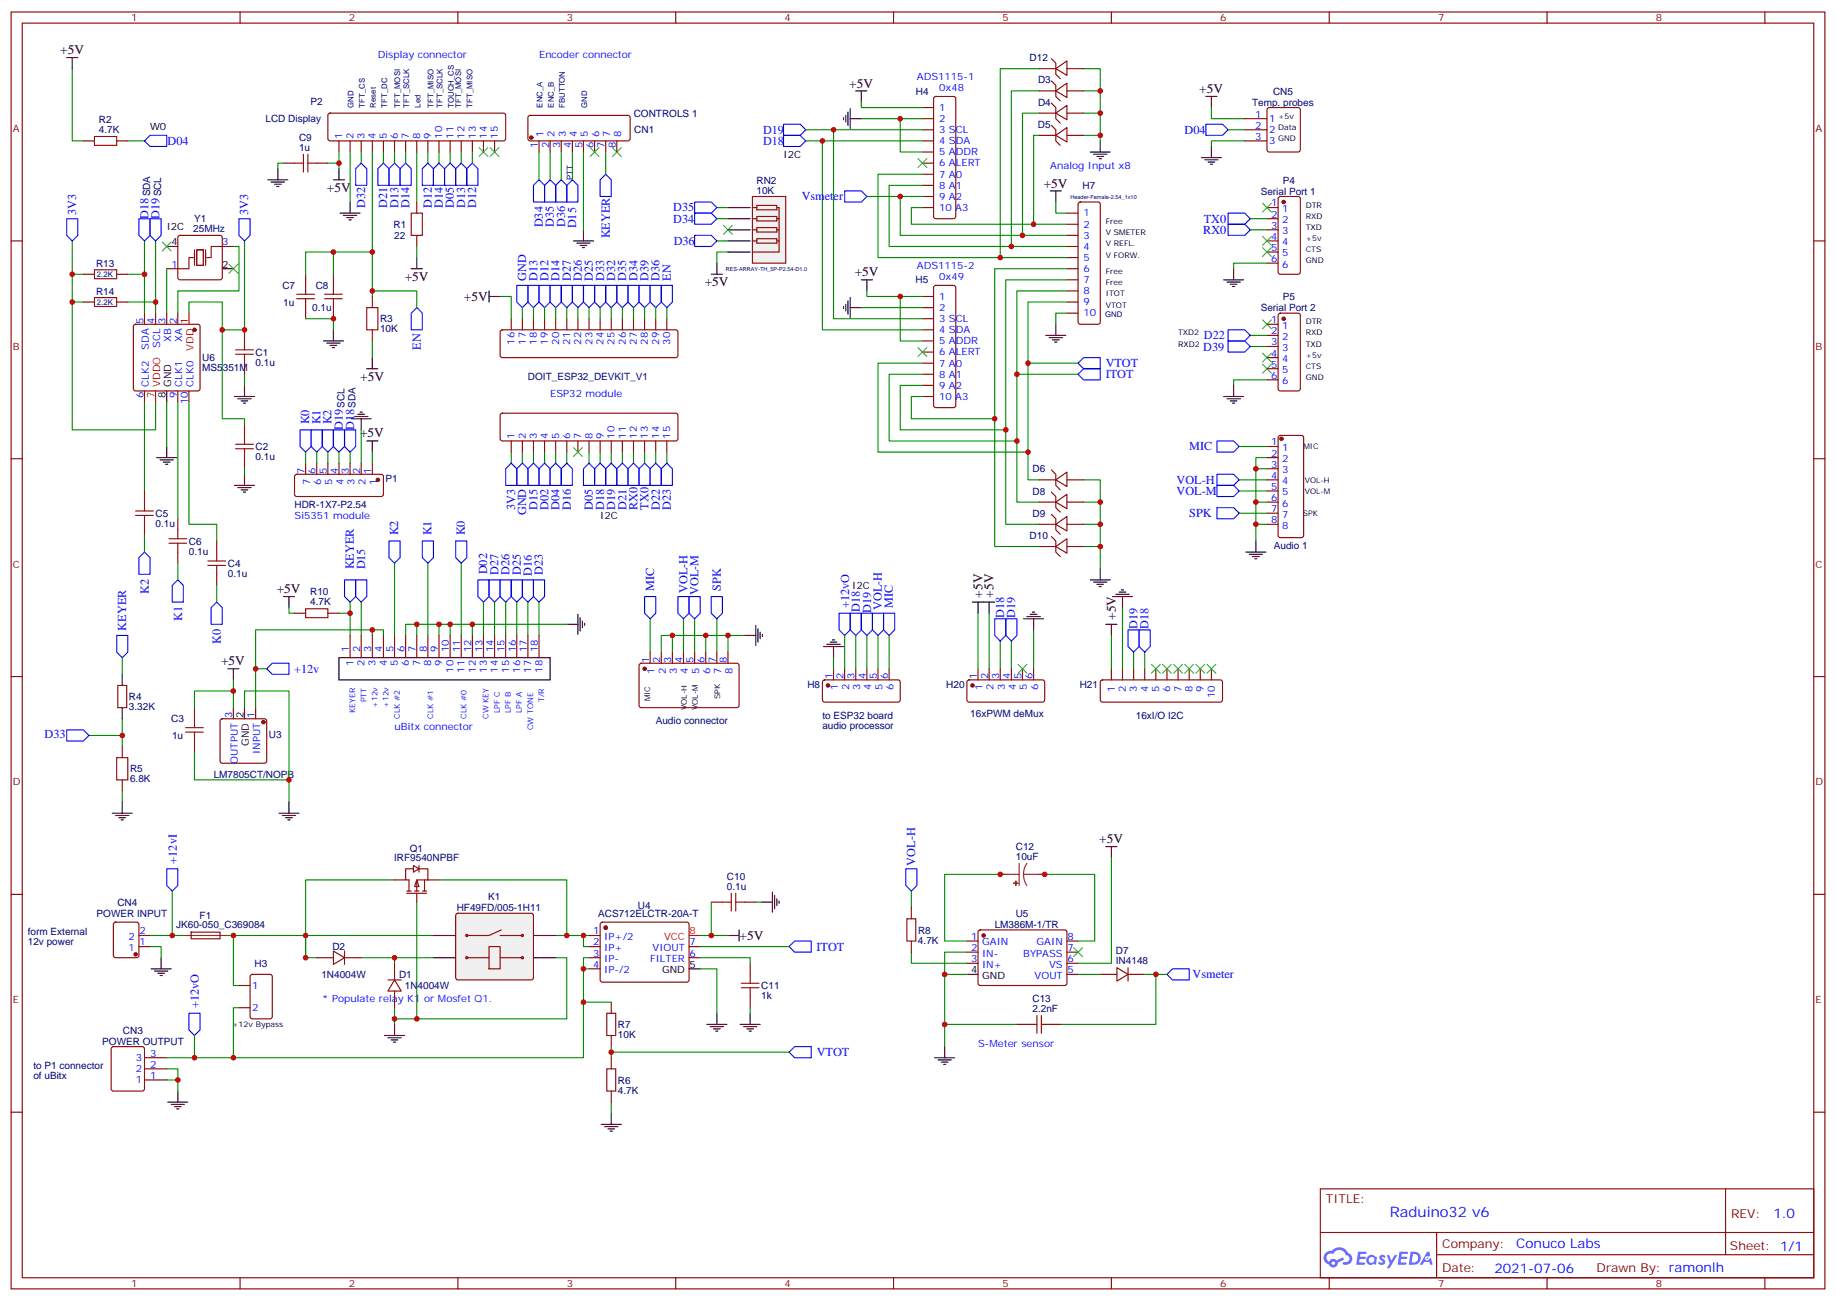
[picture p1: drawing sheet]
<svg xmlns="http://www.w3.org/2000/svg" width="583mm" height="413mm" viewBox="0 0 583 413" stroke-linecap="round" stroke-linejoin="round" font-family="sans-serif">
<defs><g id="words">
<text font-size="4.6" fill="#00f" x="441.2" y="386.4">Raduino32 v6</text>
<g font-size="4.2">
<text x="19.1" y="17.2">+5V</text>
<text x="269.6" y="27.8">+5V</text>
<text x="380.7" y="29.6">+5V</text>
<text x="331.3" y="59.5">+5V</text>
<text x="103.8" y="61">+5V</text>
<text x="128.5" y="89.2">+5V</text>
<text x="271.3" y="87.8">+5V</text>
<text x="147.3" y="95.5">+5V</text>
<text x="223.7" y="90.9">+5V</text>
<text x="114.3" y="120.9">+5V</text>
<text x="114.3" y="138.8">+5V</text>
<text x="87.8" y="188.2">+5V</text>
<text x="311.9" y="189.7" transform="rotate(-90 311.9 189.7)">+5V</text>
<text x="315.4" y="189.7" transform="rotate(-90 315.4 189.7)">+5V</text>
<text x="354.2" y="196.7" transform="rotate(-90 354.2 196.7)">+5V</text>
<text x="70.2" y="211.1">+5V</text>
<text x="348.9" y="267.7">+5V</text>
<text x="234.8" y="298.4">+5V</text>
</g>
<g font-size="4.2" fill="#00f">
<text x="562.9" y="386.7">1.0</text>
<text x="481.3" y="396.2">Conuco Labs</text>
<text x="474.4" y="404">2021-07-06</text>
</g>
<g font-size="3.9" fill="#00f">
<text x="53.2" y="46">D04</text>
<text x="242.2" y="45.9">D18</text>
<text x="242.2" y="42.4">D19</text>
<text x="376" y="42.6">D04</text>
<text x="254.5" y="63.6">Vsmeter</text>
<text x="24.1" y="68.2" transform="rotate(-90 24.1 68.2)">3V3</text>
<text x="47.1" y="69.5" transform="rotate(-90 47.1 69.5)">D18</text>
<text x="50.6" y="69.5" transform="rotate(-90 50.6 69.5)">D19</text>
<text x="78.8" y="68.2" transform="rotate(-90 78.8 68.2)">3V3</text>
<text x="115.9" y="66" transform="rotate(-90 115.9 66)">D32</text>
<text x="122.9" y="66" transform="rotate(-90 122.9 66)">D21</text>
<text x="126.5" y="66" transform="rotate(-90 126.5 66)">D13</text>
<text x="130" y="66" transform="rotate(-90 130 66)">D14</text>
<text x="137.1" y="66" transform="rotate(-90 137.1 66)">D12</text>
<text x="140.6" y="66" transform="rotate(-90 140.6 66)">D14</text>
<text x="144.1" y="66" transform="rotate(-90 144.1 66)">D05</text>
<text x="147.6" y="66" transform="rotate(-90 147.6 66)">D13</text>
<text x="151.2" y="66" transform="rotate(-90 151.2 66)">D12</text>
<text x="213.7" y="70.7">D34</text>
<text x="213.7" y="67.1">D35</text>
<text x="382.1" y="70.7">TX0</text>
<text x="172.3" y="72.2" transform="rotate(-90 172.3 72.2)">D34</text>
<text x="175.8" y="72.1" transform="rotate(-90 175.8 72.1)">D35</text>
<text x="179.4" y="72.1" transform="rotate(-90 179.4 72.1)">D36</text>
<text x="182.9" y="72.5" transform="rotate(-90 182.9 72.5)">D15</text>
<text x="193.5" y="75.7" transform="rotate(-90 193.5 75.7)">KEYER</text>
<text x="213.8" y="77.7">D36</text>
<text x="381.9" y="74.2">RX0</text>
<text x="167" y="89.1" transform="rotate(-90 167 89.1)">GND</text>
<text x="170.6" y="89.1" transform="rotate(-90 170.6 89.1)">D13</text>
<text x="174.1" y="89.1" transform="rotate(-90 174.1 89.1)">D12</text>
<text x="177.6" y="89.1" transform="rotate(-90 177.6 89.1)">D14</text>
<text x="181.2" y="89.1" transform="rotate(-90 181.2 89.1)">D27</text>
<text x="184.7" y="89.1" transform="rotate(-90 184.7 89.1)">D26</text>
<text x="188.2" y="89.1" transform="rotate(-90 188.2 89.1)">D25</text>
<text x="191.7" y="89.1" transform="rotate(-90 191.7 89.1)">D33</text>
<text x="195.3" y="89.1" transform="rotate(-90 195.3 89.1)">D32</text>
<text x="198.8" y="89.1" transform="rotate(-90 198.8 89.1)">D35</text>
<text x="202.3" y="89.1" transform="rotate(-90 202.3 89.1)">D34</text>
<text x="205.8" y="89.1" transform="rotate(-90 205.8 89.1)">D39</text>
<text x="209.4" y="89.1" transform="rotate(-90 209.4 89.1)">D36</text>
<text x="212.9" y="89.1" transform="rotate(-90 212.9 89.1)">EN</text>
<text x="382.1" y="107.7">D22</text>
<text x="133.6" y="111" transform="rotate(-90 133.6 111)">EN</text>
<text x="381.9" y="111.3">D39</text>
<text x="351" y="116.6">VTOT</text>
<text x="351" y="120.1">ITOT</text>
<text x="98.2" y="134.7" transform="rotate(-90 98.2 134.7)">K0</text>
<text x="101.7" y="134.7" transform="rotate(-90 101.7 134.7)">K1</text>
<text x="105.2" y="134.7" transform="rotate(-90 105.2 134.7)">K2</text>
<text x="108.9" y="136.5" transform="rotate(-90 108.9 136.5)">D19</text>
<text x="112.4" y="136.5" transform="rotate(-90 112.4 136.5)">D18</text>
<text x="377.5" y="143">MIC</text>
<text x="373.5" y="153.6">VOL-H</text>
<text x="163.5" y="161.8" transform="rotate(-90 163.5 161.8)">3V3</text>
<text x="170.6" y="161.8" transform="rotate(-90 170.6 161.8)">D15</text>
<text x="174.1" y="161.8" transform="rotate(-90 174.1 161.8)">D02</text>
<text x="177.6" y="161.8" transform="rotate(-90 177.6 161.8)">D04</text>
<text x="181.2" y="161.8" transform="rotate(-90 181.2 161.8)">D16</text>
<text x="188.2" y="161.8" transform="rotate(-90 188.2 161.8)">D05</text>
<text x="191.8" y="161.8" transform="rotate(-90 191.8 161.8)">D18</text>
<text x="195.3" y="161.8" transform="rotate(-90 195.3 161.8)">D19</text>
<text x="198.8" y="161.8" transform="rotate(-90 198.8 161.8)">D21</text>
<text x="202.3" y="161.8" transform="rotate(-90 202.3 161.8)">RX0</text>
<text x="205.9" y="161.8" transform="rotate(-90 205.9 161.8)">TX0</text>
<text x="209.4" y="161.8" transform="rotate(-90 209.4 161.8)">D22</text>
<text x="212.9" y="161.8" transform="rotate(-90 212.9 161.8)">D23</text>
<text x="373.5" y="157.1">VOL-M</text>
<text x="167.1" y="163.6" transform="rotate(-90 167.1 163.6)">GND</text>
<text x="377.5" y="164.1">SPK</text>
<text x="126.4" y="170" transform="rotate(-90 126.4 170)">K2</text>
<text x="137" y="170" transform="rotate(-90 137 170)">K1</text>
<text x="147.6" y="170" transform="rotate(-90 147.6 170)">K0</text>
<text x="112.4" y="180.8" transform="rotate(-90 112.4 180.8)">KEYER</text>
<text x="115.9" y="180.8" transform="rotate(-90 115.9 180.8)">D15</text>
<text x="154.6" y="182.3" transform="rotate(-90 154.6 182.3)">D02</text>
<text x="158.2" y="182.5" transform="rotate(-90 158.2 182.5)">D27</text>
<text x="161.8" y="182.5" transform="rotate(-90 161.8 182.5)">D26</text>
<text x="165.3" y="182.5" transform="rotate(-90 165.3 182.5)">D25</text>
<text x="168.8" y="182.7" transform="rotate(-90 168.8 182.7)">D16</text>
<text x="172.4" y="182.6" transform="rotate(-90 172.4 182.6)">D23</text>
<text x="47.2" y="188.5" transform="rotate(-90 47.2 188.5)">K2</text>
<text x="207.6" y="187.7" transform="rotate(-90 207.6 187.7)">MIC</text>
<text x="218.2" y="188.3" transform="rotate(-90 218.2 188.3)">VOL-H</text>
<text x="221.7" y="188.9" transform="rotate(-90 221.7 188.9)">VOL-M</text>
<text x="228.8" y="187.5" transform="rotate(-90 228.8 187.5)">SPK</text>
<text x="57.8" y="197.2" transform="rotate(-90 57.8 197.2)">K1</text>
<text x="269.5" y="193" transform="rotate(-90 269.5 193)">+12vO</text>
<text x="273" y="194.4" transform="rotate(-90 273 194.4)">D18</text>
<text x="276.5" y="194.5" transform="rotate(-90 276.5 194.5)">D19</text>
<text x="279.9" y="193.5" transform="rotate(-90 279.9 193.5)">VOL-H</text>
<text x="283.5" y="192.9" transform="rotate(-90 283.5 192.9)">MIC</text>
<text x="318.7" y="196.1" transform="rotate(-90 318.7 196.1)">D18</text>
<text x="322.3" y="196.1" transform="rotate(-90 322.3 196.1)">D19</text>
<text x="40" y="200.2" transform="rotate(-90 40 200.2)">KEYER</text>
<text x="361.1" y="199.7" transform="rotate(-90 361.1 199.7)">D19</text>
<text x="364.6" y="199.7" transform="rotate(-90 364.6 199.7)">D18</text>
<text x="70.1" y="204.4" transform="rotate(-90 70.1 204.4)">K0</text>
<text x="93.4" y="213.7">+12v</text>
<text x="14.2" y="234.2">D33</text>
<text x="56.1" y="274.1" transform="rotate(-90 56.1 274.1)">+12vI</text>
<text x="290.5" y="274.8" transform="rotate(-90 290.5 274.8)">VOL-H</text>
<text x="259.2" y="301.9">ITOT</text>
<text x="378.6" y="310.6">Vsmeter</text>
<text x="63.2" y="320" transform="rotate(-90 63.2 320)">+12vO</text>
<text x="259.2" y="335.3">VTOT</text>
</g>
<g font-size="3.9" fill="#800">
<text x="420.9" y="382">TITLE:</text>
<text x="549.5" y="386.7">REV:</text>
<text x="457.8" y="396.2">Company:</text>
<text x="549.1" y="396.8">Sheet: 1/1</text>
<text x="457.8" y="403.9">Date:</text>
<text x="506.8" y="403.9">Drawn By: ramonlh</text>
</g>
<g font-size="3.2" fill="#800">
<text x="41.6" y="6.8">1</text>
<text x="110.8" y="6.8">2</text>
<text x="179.9" y="6.8">3</text>
<text x="249.1" y="6.8">4</text>
<text x="318.2" y="6.8">5</text>
<text x="387.3" y="6.8">6</text>
<text x="456.5" y="6.8">7</text>
<text x="525.6" y="6.8">8</text>
<text x="4.1" y="41.9">A</text>
<text x="576.3" y="41.9">A</text>
<text x="4.1" y="111.1">B</text>
<text x="576.3" y="111.1">B</text>
<text x="4.1" y="180.2">C</text>
<text x="576.3" y="180.2">C</text>
<text x="4.1" y="249.3">D</text>
<text x="576.3" y="249.3">D</text>
<text x="4.1" y="318.5">E</text>
<text x="576.3" y="318.5">E</text>
<text x="41.6" y="408.6">1</text>
<text x="110.8" y="408.6">2</text>
<text x="179.9" y="408.6">3</text>
<text x="249.1" y="408.6">4</text>
<text x="318.2" y="408.6">5</text>
<text x="387.3" y="408.6">6</text>
<text x="456.5" y="408.6">7</text>
<text x="525.6" y="408.6">8</text>
</g>
<g font-size="3.2" fill="#00f">
<text x="119.9" y="18.3">Display connector</text>
<text x="171.1" y="18.3">Encoder connector</text>
<text x="291" y="25.3">ADS1115-1</text>
<text x="298.1" y="28.9">0x48</text>
<text x="298.1" y="35.2">1</text>
<text x="298.1" y="38.7">2</text>
<text x="398.4" y="40.9">2</text>
<text x="398.4" y="37.3">1</text>
<text x="402.9" y="38.7">1</text>
<text x="108.7" y="44" transform="rotate(-90 108.7 44)">1</text>
<text x="112.2" y="44" transform="rotate(-90 112.2 44)">2</text>
<text x="115.7" y="44" transform="rotate(-90 115.7 44)">3</text>
<text x="119.2" y="44" transform="rotate(-90 119.2 44)">4</text>
<text x="122.8" y="44" transform="rotate(-90 122.8 44)">5</text>
<text x="126.3" y="44" transform="rotate(-90 126.3 44)">6</text>
<text x="129.8" y="44" transform="rotate(-90 129.8 44)">7</text>
<text x="133.3" y="44" transform="rotate(-90 133.3 44)">8</text>
<text x="136.9" y="44" transform="rotate(-90 136.9 44)">9</text>
<text x="140.4" y="44" transform="rotate(-90 140.4 44)">10</text>
<text x="143.9" y="44" transform="rotate(-90 143.9 44)">11</text>
<text x="147.5" y="44" transform="rotate(-90 147.5 44)">12</text>
<text x="151" y="44" transform="rotate(-90 151 44)">13</text>
<text x="154.5" y="44" transform="rotate(-90 154.5 44)">14</text>
<text x="158" y="44" transform="rotate(-90 158 44)">15</text>
<text x="170.7" y="46.9" transform="rotate(-90 170.7 46.9)">1</text>
<text x="172.5" y="43.4" transform="rotate(-90 172.5 43.4)">1</text>
<text x="174.3" y="46.9" transform="rotate(-90 174.3 46.9)">2</text>
<text x="176" y="43.4" transform="rotate(-90 176 43.4)">2</text>
<text x="177.8" y="46.9" transform="rotate(-90 177.8 46.9)">3</text>
<text x="179.6" y="43.4" transform="rotate(-90 179.6 43.4)">3</text>
<text x="181.3" y="46.9" transform="rotate(-90 181.3 46.9)">4</text>
<text x="183.1" y="43.4" transform="rotate(-90 183.1 43.4)">4</text>
<text x="184.9" y="46.9" transform="rotate(-90 184.9 46.9)">5</text>
<text x="186.6" y="43.4" transform="rotate(-90 186.6 43.4)">5</text>
<text x="188.4" y="46.9" transform="rotate(-90 188.4 46.9)">6</text>
<text x="190.1" y="43.4" transform="rotate(-90 190.1 43.4)">6</text>
<text x="191.9" y="46.9" transform="rotate(-90 191.9 46.9)">7</text>
<text x="193.7" y="43.4" transform="rotate(-90 193.7 43.4)">7</text>
<text x="195.4" y="46.9" transform="rotate(-90 195.4 46.9)">8</text>
<text x="197.2" y="43.4" transform="rotate(-90 197.2 43.4)">8</text>
<text x="298.1" y="42.3">3 SCL</text>
<text x="298.1" y="45.8">4 SDA</text>
<text x="398.4" y="44.4">3</text>
<text x="402.9" y="45.8">3</text>
<text x="402.9" y="42.3">2</text>
<text x="298.1" y="49.3">5 ADDR</text>
<text x="298.1" y="52.8">6 ALERT</text>
<text x="333.4" y="53.6">Analog Input x8</text>
<text x="298.1" y="56.4">7 A0</text>
<text x="298.1" y="59.9">8 A1</text>
<text x="298.1" y="63.4">9 A2</text>
<text x="403.5" y="65.5">1</text>
<text x="298.1" y="67">10 A3</text>
<text x="344" y="68.7">1</text>
<text x="403.5" y="69.1">2</text>
<text x="407" y="67.3">1</text>
<text x="407" y="70.8">2</text>
<text x="70.6" y="77.9">3</text>
<text x="344" y="72.2">2</text>
<text x="344" y="75.8">3</text>
<text x="403.5" y="72.6">3</text>
<text x="403.5" y="76.1">4</text>
<text x="407" y="74.4">3</text>
<text x="407" y="77.9">4</text>
<text x="344" y="79.3">4</text>
<text x="344" y="82.8">5</text>
<text x="403.5" y="79.7">5</text>
<text x="403.5" y="83.2">6</text>
<text x="407" y="81.4">5</text>
<text x="54.4" y="84.9">1</text>
<text x="291" y="85.3">ADS1115-2</text>
<text x="298.1" y="88.8">0x49</text>
<text x="344" y="86.4">6</text>
<text x="344" y="89.9">7</text>
<text x="407" y="84.9">6</text>
<text x="298.1" y="95.2">1</text>
<text x="344" y="93.4">8</text>
<text x="298.1" y="98.7">2</text>
<text x="344" y="96.9">9</text>
<text x="344" y="100.5">10</text>
<text x="45.5" y="102.8" transform="rotate(-90 45.5 102.8)">5</text>
<text x="49" y="102.8" transform="rotate(-90 49 102.8)">4</text>
<text x="52.6" y="102.8" transform="rotate(-90 52.6 102.8)">3</text>
<text x="56.1" y="102.8" transform="rotate(-90 56.1 102.8)">2</text>
<text x="298.1" y="102.2">3 SCL</text>
<text x="298.1" y="105.8">4 SDA</text>
<text x="403.5" y="102.6">1</text>
<text x="403.5" y="106.1">2</text>
<text x="407" y="104.4">1</text>
<text x="407" y="107.9">2</text>
<text x="47.3" y="111" transform="rotate(-90 47.3 111)">SDA</text>
<text x="50.8" y="110.4" transform="rotate(-90 50.8 110.4)">SCL</text>
<text x="54.3" y="108.6" transform="rotate(-90 54.3 108.6)">XB</text>
<text x="57.9" y="108.6" transform="rotate(-90 57.9 108.6)">XA</text>
<text x="163.3" y="109.4" transform="rotate(-90 163.3 109.4)">16</text>
<text x="166.9" y="109.4" transform="rotate(-90 166.9 109.4)">17</text>
<text x="170.4" y="109.4" transform="rotate(-90 170.4 109.4)">18</text>
<text x="173.9" y="109.4" transform="rotate(-90 173.9 109.4)">19</text>
<text x="177.4" y="109.4" transform="rotate(-90 177.4 109.4)">20</text>
<text x="181" y="109.4" transform="rotate(-90 181 109.4)">21</text>
<text x="184.5" y="109.4" transform="rotate(-90 184.5 109.4)">22</text>
<text x="188" y="109.4" transform="rotate(-90 188 109.4)">23</text>
<text x="191.6" y="109.4" transform="rotate(-90 191.6 109.4)">24</text>
<text x="195.1" y="109.4" transform="rotate(-90 195.1 109.4)">25</text>
<text x="198.6" y="109.4" transform="rotate(-90 198.6 109.4)">26</text>
<text x="202.1" y="109.4" transform="rotate(-90 202.1 109.4)">27</text>
<text x="205.7" y="109.4" transform="rotate(-90 205.7 109.4)">28</text>
<text x="209.2" y="109.4" transform="rotate(-90 209.2 109.4)">29</text>
<text x="212.7" y="109.4" transform="rotate(-90 212.7 109.4)">30</text>
<text x="298.1" y="109.3">5 ADDR</text>
<text x="298.1" y="112.8">6 ALERT</text>
<text x="403.5" y="109.6">3</text>
<text x="403.5" y="113.2">4</text>
<text x="407" y="111.4">3</text>
<text x="298.1" y="116.3">7 A0</text>
<text x="298.1" y="119.9">8 A1</text>
<text x="403.5" y="116.7">5</text>
<text x="407" y="114.9">4</text>
<text x="407" y="118.5">5</text>
<text x="47.3" y="122.8" transform="rotate(-90 47.3 122.8)">CLK2</text>
<text x="57.9" y="122.8" transform="rotate(-90 57.9 122.8)">CLK1</text>
<text x="61.4" y="122.8" transform="rotate(-90 61.4 122.8)">CLK0</text>
<text x="174.6" y="125.9">ESP32 module</text>
<text x="298.1" y="123.4">9 A2</text>
<text x="403.5" y="120.2">6</text>
<text x="407" y="122">6</text>
<text x="45.5" y="126.3" transform="rotate(-90 45.5 126.3)">6</text>
<text x="56.1" y="126.3" transform="rotate(-90 56.1 126.3)">9</text>
<text x="59.6" y="128.3" transform="rotate(-90 59.6 128.3)">10</text>
<text x="298.1" y="126.9">10 A3</text>
<text x="163.3" y="139.3" transform="rotate(-90 163.3 139.3)">1</text>
<text x="166.9" y="139.3" transform="rotate(-90 166.9 139.3)">2</text>
<text x="170.4" y="139.3" transform="rotate(-90 170.4 139.3)">3</text>
<text x="173.9" y="139.3" transform="rotate(-90 173.9 139.3)">4</text>
<text x="177.4" y="139.3" transform="rotate(-90 177.4 139.3)">5</text>
<text x="181" y="139.3" transform="rotate(-90 181 139.3)">6</text>
<text x="184.5" y="139.3" transform="rotate(-90 184.5 139.3)">7</text>
<text x="188" y="139.3" transform="rotate(-90 188 139.3)">8</text>
<text x="191.6" y="139.3" transform="rotate(-90 191.6 139.3)">9</text>
<text x="195.1" y="139.3" transform="rotate(-90 195.1 139.3)">10</text>
<text x="198.6" y="139.3" transform="rotate(-90 198.6 139.3)">11</text>
<text x="202.1" y="139.3" transform="rotate(-90 202.1 139.3)">12</text>
<text x="205.7" y="139.3" transform="rotate(-90 205.7 139.3)">13</text>
<text x="209.2" y="139.3" transform="rotate(-90 209.2 139.3)">14</text>
<text x="212.7" y="139.3" transform="rotate(-90 212.7 139.3)">15</text>
<text x="403.5" y="141.4">1</text>
<text x="407" y="143.2">1</text>
<text x="403.5" y="144.9">2</text>
<text x="403.5" y="148.4">3</text>
<text x="407" y="146.7">2</text>
<text x="96.7" y="150.4" transform="rotate(-90 96.7 150.4)">7</text>
<text x="98.4" y="153.9" transform="rotate(-90 98.4 153.9)">7</text>
<text x="100.2" y="150.4" transform="rotate(-90 100.2 150.4)">6</text>
<text x="102" y="153.9" transform="rotate(-90 102 153.9)">6</text>
<text x="103.7" y="150.4" transform="rotate(-90 103.7 150.4)">5</text>
<text x="105.5" y="153.9" transform="rotate(-90 105.5 153.9)">5</text>
<text x="107.2" y="150.4" transform="rotate(-90 107.2 150.4)">4</text>
<text x="109" y="153.9" transform="rotate(-90 109 153.9)">4</text>
<text x="110.8" y="150.4" transform="rotate(-90 110.8 150.4)">3</text>
<text x="112.5" y="153.9" transform="rotate(-90 112.5 153.9)">3</text>
<text x="114.3" y="150.4" transform="rotate(-90 114.3 150.4)">2</text>
<text x="116.1" y="153.9" transform="rotate(-90 116.1 153.9)">2</text>
<text x="117.8" y="150.4" transform="rotate(-90 117.8 150.4)">1</text>
<text x="119.6" y="153.9" transform="rotate(-90 119.6 153.9)">1</text>
<text x="403.5" y="152">4</text>
<text x="403.5" y="155.5">5</text>
<text x="407" y="150.2">3</text>
<text x="407" y="153.7">4</text>
<text x="403.5" y="159">6</text>
<text x="407" y="157.3">5</text>
<text x="407" y="160.8">6</text>
<text x="93.5" y="164.7">Si5351 module</text>
<text x="403.5" y="162.6">7</text>
<text x="403.5" y="166.1">8</text>
<text x="407" y="164.3">7</text>
<text x="407" y="167.9">8</text>
<text x="110.8" y="207" transform="rotate(-90 110.8 207)">1</text>
<text x="114.3" y="207" transform="rotate(-90 114.3 207)">2</text>
<text x="117.8" y="207" transform="rotate(-90 117.8 207)">3</text>
<text x="121.4" y="207" transform="rotate(-90 121.4 207)">4</text>
<text x="124.9" y="207" transform="rotate(-90 124.9 207)">5</text>
<text x="128.4" y="207" transform="rotate(-90 128.4 207)">6</text>
<text x="131.9" y="207" transform="rotate(-90 131.9 207)">7</text>
<text x="135.5" y="207" transform="rotate(-90 135.5 207)">8</text>
<text x="139" y="207" transform="rotate(-90 139 207)">9</text>
<text x="142.5" y="207" transform="rotate(-90 142.5 207)">10</text>
<text x="146" y="207" transform="rotate(-90 146 207)">11</text>
<text x="149.6" y="207" transform="rotate(-90 149.6 207)">12</text>
<text x="153.1" y="207" transform="rotate(-90 153.1 207)">13</text>
<text x="156.6" y="207" transform="rotate(-90 156.6 207)">14</text>
<text x="160.2" y="207" transform="rotate(-90 160.2 207)">15</text>
<text x="163.7" y="207" transform="rotate(-90 163.7 207)">16</text>
<text x="167.2" y="207" transform="rotate(-90 167.2 207)">17</text>
<text x="170.7" y="207" transform="rotate(-90 170.7 207)">18</text>
<text x="112.2" y="211.5" transform="rotate(-90 112.2 211.5)">1</text>
<text x="115.7" y="211.5" transform="rotate(-90 115.7 211.5)">2</text>
<text x="119.2" y="211.5" transform="rotate(-90 119.2 211.5)">3</text>
<text x="122.8" y="211.5" transform="rotate(-90 122.8 211.5)">4</text>
<text x="126.3" y="211.5" transform="rotate(-90 126.3 211.5)">5</text>
<text x="129.8" y="211.5" transform="rotate(-90 129.8 211.5)">6</text>
<text x="133.3" y="211.5" transform="rotate(-90 133.3 211.5)">7</text>
<text x="136.9" y="211.5" transform="rotate(-90 136.9 211.5)">8</text>
<text x="140.4" y="211.5" transform="rotate(-90 140.4 211.5)">9</text>
<text x="143.9" y="213.5" transform="rotate(-90 143.9 213.5)">10</text>
<text x="147.5" y="213.5" transform="rotate(-90 147.5 213.5)">11</text>
<text x="151" y="213.5" transform="rotate(-90 151 213.5)">12</text>
<text x="154.5" y="213.5" transform="rotate(-90 154.5 213.5)">13</text>
<text x="158" y="213.5" transform="rotate(-90 158 213.5)">14</text>
<text x="161.6" y="213.5" transform="rotate(-90 161.6 213.5)">15</text>
<text x="165.1" y="213.5" transform="rotate(-90 165.1 213.5)">16</text>
<text x="168.6" y="213.5" transform="rotate(-90 168.6 213.5)">17</text>
<text x="172.2" y="213.5" transform="rotate(-90 172.2 213.5)">18</text>
<text x="206" y="210.4" transform="rotate(-90 206 210.4)">1</text>
<text x="207.8" y="213.9" transform="rotate(-90 207.8 213.9)">1</text>
<text x="209.5" y="210.4" transform="rotate(-90 209.5 210.4)">2</text>
<text x="211.3" y="213.9" transform="rotate(-90 211.3 213.9)">2</text>
<text x="213.1" y="210.4" transform="rotate(-90 213.1 210.4)">3</text>
<text x="214.8" y="213.9" transform="rotate(-90 214.8 213.9)">3</text>
<text x="216.6" y="210.4" transform="rotate(-90 216.6 210.4)">4</text>
<text x="218.4" y="213.9" transform="rotate(-90 218.4 213.9)">4</text>
<text x="220.1" y="210.4" transform="rotate(-90 220.1 210.4)">5</text>
<text x="221.9" y="213.9" transform="rotate(-90 221.9 213.9)">5</text>
<text x="223.7" y="210.4" transform="rotate(-90 223.7 210.4)">6</text>
<text x="225.4" y="213.9" transform="rotate(-90 225.4 213.9)">6</text>
<text x="227.2" y="210.4" transform="rotate(-90 227.2 210.4)">7</text>
<text x="229" y="213.9" transform="rotate(-90 229 213.9)">7</text>
<text x="230.7" y="210.4" transform="rotate(-90 230.7 210.4)">8</text>
<text x="232.5" y="213.9" transform="rotate(-90 232.5 213.9)">8</text>
<text x="264.2" y="215.7" transform="rotate(-90 264.2 215.7)">1</text>
<text x="267.8" y="215.7" transform="rotate(-90 267.8 215.7)">2</text>
<text x="271.3" y="215.7" transform="rotate(-90 271.3 215.7)">3</text>
<text x="274.8" y="215.7" transform="rotate(-90 274.8 215.7)">4</text>
<text x="278.3" y="215.7" transform="rotate(-90 278.3 215.7)">5</text>
<text x="281.9" y="215.7" transform="rotate(-90 281.9 215.7)">6</text>
<text x="310.1" y="215.7" transform="rotate(-90 310.1 215.7)">1</text>
<text x="313.6" y="215.7" transform="rotate(-90 313.6 215.7)">2</text>
<text x="317.1" y="215.7" transform="rotate(-90 317.1 215.7)">3</text>
<text x="320.7" y="215.7" transform="rotate(-90 320.7 215.7)">4</text>
<text x="324.2" y="215.7" transform="rotate(-90 324.2 215.7)">5</text>
<text x="327.7" y="215.7" transform="rotate(-90 327.7 215.7)">6</text>
<text x="266" y="219.2" transform="rotate(-90 266 219.2)">1</text>
<text x="269.5" y="219.2" transform="rotate(-90 269.5 219.2)">2</text>
<text x="273" y="219.2" transform="rotate(-90 273 219.2)">3</text>
<text x="276.6" y="219.2" transform="rotate(-90 276.6 219.2)">4</text>
<text x="280.1" y="219.2" transform="rotate(-90 280.1 219.2)">5</text>
<text x="283.6" y="219.2" transform="rotate(-90 283.6 219.2)">6</text>
<text x="311.9" y="219.2" transform="rotate(-90 311.9 219.2)">1</text>
<text x="315.4" y="219.2" transform="rotate(-90 315.4 219.2)">2</text>
<text x="318.9" y="219.2" transform="rotate(-90 318.9 219.2)">3</text>
<text x="322.4" y="219.2" transform="rotate(-90 322.4 219.2)">4</text>
<text x="326" y="219.2" transform="rotate(-90 326 219.2)">5</text>
<text x="329.5" y="219.2" transform="rotate(-90 329.5 219.2)">6</text>
<text x="353.8" y="219.6" transform="rotate(-90 353.8 219.6)">1</text>
<text x="357.4" y="219.6" transform="rotate(-90 357.4 219.6)">2</text>
<text x="360.9" y="219.6" transform="rotate(-90 360.9 219.6)">3</text>
<text x="364.4" y="219.6" transform="rotate(-90 364.4 219.6)">4</text>
<text x="367.9" y="219.6" transform="rotate(-90 367.9 219.6)">5</text>
<text x="371.5" y="219.6" transform="rotate(-90 371.5 219.6)">6</text>
<text x="375" y="219.6" transform="rotate(-90 375 219.6)">7</text>
<text x="378.5" y="219.6" transform="rotate(-90 378.5 219.6)">8</text>
<text x="382.1" y="219.6" transform="rotate(-90 382.1 219.6)">9</text>
<text x="385.6" y="221.6" transform="rotate(-90 385.6 221.6)">10</text>
<text x="73.7" y="228" transform="rotate(-90 73.7 228)">3</text>
<text x="80.8" y="228" transform="rotate(-90 80.8 228)">1</text>
<text x="125.2" y="231.7">uBitx connector</text>
<text x="82.5" y="239.4" transform="rotate(-90 82.5 239.4)">INPUT</text>
<text x="75.5" y="242.5" transform="rotate(-90 75.5 242.5)">OUTPUT</text>
<text x="40.8" y="298.4">2</text>
<text x="44.3" y="296.6">2</text>
<text x="188.3" y="296.6">1</text>
<text x="191.8" y="298.4">IP+/2</text>
<text x="308.3" y="298.4">1</text>
<text x="338.8" y="298.4">8</text>
<text x="40.8" y="301.9">1</text>
<text x="44.3" y="300.1">1</text>
<text x="188.3" y="300.1">2</text>
<text x="188.3" y="303.7">3</text>
<text x="191.8" y="301.9">IP+</text>
<text x="191.8" y="305.4">IP-</text>
<text x="206.3" y="305.4">FILTER</text>
<text x="207.1" y="301.9">VIOUT</text>
<text x="218.9" y="303.7">6</text>
<text x="218.9" y="300.1">7</text>
<text x="308.3" y="301.9">2</text>
<text x="308.3" y="305.4">3</text>
<text x="311.7" y="300.1">GAIN</text>
<text x="311.7" y="303.7">IN-</text>
<text x="324.8" y="303.7">BYPASS</text>
<text x="329" y="300.1">GAIN</text>
<text x="338.8" y="305.4">6</text>
<text x="338.8" y="301.9">7</text>
<text x="188.3" y="307.2">4</text>
<text x="191.8" y="309">IP-/2</text>
<text x="311.7" y="307.2">IN+</text>
<text x="328.4" y="310.7">VOUT</text>
<text x="333" y="307.2">VS</text>
<text x="338.8" y="309">5</text>
<text x="80.1" y="313.9">1</text>
<text x="80.1" y="321">2</text>
<text x="102.3" y="318.1">* Populate relay K1 or Mosfet Q1.</text>
<text x="47.6" y="335.4">3</text>
<text x="310.4" y="332.2">S-Meter sensor</text>
<text x="43.1" y="336.8">3</text>
<text x="43.1" y="340.4">2</text>
<text x="47.6" y="338.9">2</text>
<text x="43.1" y="343.9">1</text>
<text x="47.6" y="342.5">1</text>
</g>
<g font-size="3.2" fill="#000080">
<text x="326.8" y="19.4">D12</text>
<text x="329.5" y="26.5">D3</text>
<text x="98.5" y="33.4">P2</text>
<text x="290.7" y="30">H4</text>
<text x="329.5" y="33.5">D4</text>
<text x="397.4" y="33.5">Temp. probes</text>
<text x="404.1" y="30">CN5</text>
<text x="31.4" y="39.1">R2</text>
<text x="84.3" y="38.7">LCD Display</text>
<text x="201.2" y="37">CONTROLS 1</text>
<text x="329.5" y="40.6">D5</text>
<text x="31.4" y="42.3">4.7K</text>
<text x="94.9" y="47.9">1u</text>
<text x="94.9" y="44.7">C9</text>
<text x="201.3" y="42.3">CN1</text>
<text x="240.1" y="58.3">RN2</text>
<text x="343.6" y="60">H7</text>
<text x="407.2" y="58.3">P4</text>
<text x="47.6" y="62.4" transform="rotate(-90 47.6 62.4)">SDA</text>
<text x="51.2" y="62.4" transform="rotate(-90 51.2 62.4)">SCL</text>
<text x="240.1" y="61.4">10K</text>
<text x="400.2" y="61.8">Serial Port 1</text>
<text x="61.6" y="70.3">Y1</text>
<text x="61.4" y="73.6">25MHz</text>
<text x="124.9" y="72.3">R1</text>
<text x="125.2" y="75.9">22</text>
<text x="30.5" y="84.7">R13</text>
<text x="290.7" y="90">H5</text>
<text x="30.5" y="93.5">R14</text>
<text x="89.6" y="91.7">C7</text>
<text x="100.2" y="91.8">C8</text>
<text x="407.2" y="95.3">P5</text>
<text x="89.9" y="97">1u</text>
<text x="99.1" y="98.8">0.1u</text>
<text x="400.2" y="98.8">Serial Port 2</text>
<text x="120.6" y="105.4">10K</text>
<text x="120.6" y="102.2">R3</text>
<text x="81.1" y="112.9">C1</text>
<text x="64.2" y="117.8">MS5351M</text>
<text x="64.2" y="114.7">U6</text>
<text x="81.1" y="116.1">0.1u</text>
<text x="167.6" y="120.6">DOIT_ESP32_DEVKIT_V1</text>
<text x="109.4" y="129.4" transform="rotate(-90 109.4 129.4)">SCL</text>
<text x="112.9" y="129.4" transform="rotate(-90 112.9 129.4)">SDA</text>
<text x="81.1" y="142.9">C2</text>
<text x="81.1" y="146.1">0.1u</text>
<text x="327.7" y="150">D6</text>
<text x="122.4" y="153">P1</text>
<text x="93.5" y="161.1">HDR-1X7-P2.54</text>
<text x="327.7" y="157">D8</text>
<text x="49.4" y="167.3">0.1u</text>
<text x="49.4" y="164">C5</text>
<text x="327.7" y="164.1">D9</text>
<text x="60" y="172.9">C6</text>
<text x="326.8" y="171.1">D10</text>
<text x="60" y="176.1">0.1u</text>
<text x="72.3" y="179.9">C4</text>
<text x="404.3" y="174.2">Audio 1</text>
<text x="72.3" y="183.1">0.1u</text>
<text x="98.4" y="189">R10</text>
<text x="98.4" y="192.2">4.7K</text>
<text x="256.3" y="218.4">H8</text>
<text x="300.4" y="218.4">H20</text>
<text x="342.7" y="218.3">H21</text>
<text x="40.9" y="225.5">3.32K</text>
<text x="40.9" y="222.3">R4</text>
<text x="308" y="227.5">16xPWM deMux</text>
<text x="54.3" y="229.3">C3</text>
<text x="208.1" y="229.9">Audio connector</text>
<text x="261.1" y="228.2">to ESP32 board</text>
<text x="261.1" y="231.4">audio processor</text>
<text x="360.5" y="228.2">16xI/O I2C</text>
<text x="54.6" y="234.6">1u</text>
<text x="85.4" y="234.2">U3</text>
<text x="41.3" y="245.2">R5</text>
<text x="41.3" y="248.4">6.8K</text>
<text x="67.8" y="246.9">LM7805CT/NOPB</text>
<text x="322.5" y="269.8">C12</text>
<text x="125.1" y="273.5">IRF9540NPBF</text>
<text x="130.1" y="270.5">Q1</text>
<text x="322.4" y="273">10uF</text>
<text x="230.7" y="279.3">C10</text>
<text x="37.3" y="287.6">CN4</text>
<text x="155" y="285.7">K1</text>
<text x="230.7" y="282.5">0.1u</text>
<text x="30.7" y="291.1">POWER INPUT</text>
<text x="63.3" y="291.7">F1</text>
<text x="145" y="289.3">HF49FD/005-1H11</text>
<text x="189.9" y="291.1">ACS712ELCTR-20A-T</text>
<text x="202.5" y="288.5">U4</text>
<text x="322.4" y="291.1">U5</text>
<text x="8.8" y="297">form External</text>
<text x="55.9" y="294.5">JK60-050_C369084</text>
<text x="291.4" y="299.5">4.7K</text>
<text x="291.4" y="296.4">R8</text>
<text x="315.8" y="294.6">LM386M-1/TR</text>
<text x="8.8" y="300.1">12v power</text>
<text x="105.5" y="301.7">D2</text>
<text x="354.2" y="302.9">D7</text>
<text x="80.8" y="306.9">H3</text>
<text x="102" y="310.5">1N4004W</text>
<text x="126.7" y="310.5">D1</text>
<text x="354.2" y="306.1">IN4148</text>
<text x="128.5" y="314">1N4004W</text>
<text x="241.7" y="317.2">1k</text>
<text x="241.7" y="314">C11</text>
<text x="327.7" y="321.3">2.2nF</text>
<text x="327.7" y="318.1">C13</text>
<text x="39" y="328.1">CN3</text>
<text x="196.1" y="329.5">10K</text>
<text x="196.1" y="326.3">R7</text>
<text x="32.4" y="331.7">POWER OUTPUT</text>
<text x="10.6" y="339.3">to P1 connector</text>
<text x="10.6" y="342.5">of uBitx</text>
<text x="196.1" y="347.2">4.7K</text>
<text x="196.1" y="344">R6</text>
</g>
<g font-size="3.2">
<text x="47.6" y="41.2">W0</text>
<text x="248.7" y="50">I2C</text>
<text x="52.9" y="73">I2C</text>
<text x="54.4" y="77.9">4</text>
<text x="70.6" y="84.9">2</text>
<text x="54.3" y="122.8" transform="rotate(-90 54.3 122.8)">GND</text>
<text x="52.6" y="126.3" transform="rotate(-90 52.6 126.3)">8</text>
<text x="190.5" y="164.7">I2C</text>
<text x="270.5" y="187.1">I2C</text>
<text x="77.3" y="228" transform="rotate(-90 77.3 228)">2</text>
<text x="79" y="236.8" transform="rotate(-90 79 236.8)">GND</text>
<text x="210.1" y="309">GND</text>
<text x="218.9" y="307.2">5</text>
<text x="308.3" y="309">4</text>
<text x="311.7" y="310.7">GND</text>
</g>
<g font-size="3.2" fill="#f00">
<text x="59.6" y="102.8" transform="rotate(-90 59.6 102.8)">1</text>
<text x="61.4" y="111.3" transform="rotate(-90 61.4 111.3)">VDD</text>
<text x="50.8" y="122.8" transform="rotate(-90 50.8 122.8)">VDDO</text>
<text x="49" y="126.3" transform="rotate(-90 49 126.3)">7</text>
<text x="210.8" y="298.4">VCC</text>
<text x="218.9" y="296.6">8</text>
</g>
<g font-size="2.5" fill="#000080">
<text x="112.3" y="34.2" transform="rotate(-90 112.3 34.2)">GND</text>
<text x="115.8" y="34.2" transform="rotate(-90 115.8 34.2)">TFT_CS</text>
<text x="119.3" y="34.2" transform="rotate(-90 119.3 34.2)">Reset</text>
<text x="122.8" y="34.2" transform="rotate(-90 122.8 34.2)">TFT_DC</text>
<text x="127" y="34.1" transform="rotate(-90 127 34.1)">TFT_MOSI</text>
<text x="129.9" y="34.2" transform="rotate(-90 129.9 34.2)">TFT_SCLK</text>
<text x="133.4" y="34.2" transform="rotate(-90 133.4 34.2)">Led</text>
<text x="137.6" y="34.1" transform="rotate(-90 137.6 34.1)">TFT_MISO</text>
<text x="140.5" y="34.2" transform="rotate(-90 140.5 34.2)">TFT_SCLK</text>
<text x="144" y="34.2" transform="rotate(-90 144 34.2)">TOUCH_CS</text>
<text x="146.4" y="34.1" transform="rotate(-90 146.4 34.1)">TFT_MOSI</text>
<text x="149.9" y="34.1" transform="rotate(-90 149.9 34.1)">TFT_MISO</text>
<text x="172.2" y="34.2" transform="rotate(-90 172.2 34.2)">ENC_A</text>
<text x="175.8" y="34.2" transform="rotate(-90 175.8 34.2)">ENC_B</text>
<text x="179.3" y="34.2" transform="rotate(-90 179.3 34.2)">FBUTTON</text>
<text x="186.3" y="34.2" transform="rotate(-90 186.3 34.2)">GND</text>
<text x="181.7" y="57.1" transform="rotate(-90 181.7 57.1)">PTT</text>
<text x="30.7" y="87.9">2.2K</text>
<text x="30.7" y="96.8">2.2K</text>
<text x="350.8" y="100.5">GND</text>
</g>
<g font-size="2.5">
<text x="405.7" y="37.7">+5v</text>
<text x="405.7" y="41.2">Data</text>
<text x="405.7" y="44.7">GND</text>
<text x="414.5" y="65.9">DTR</text>
<text x="351" y="71.2">Free</text>
<text x="414.5" y="69.4">RXD</text>
<text x="351" y="74.7">V SMETER</text>
<text x="414.5" y="76.5">+5v</text>
<text x="414.5" y="73">TXD</text>
<text x="351" y="78.2">V REFL.</text>
<text x="351" y="81.8">V FORW.</text>
<text x="414.5" y="83.5">GND</text>
<text x="414.5" y="80">CTS</text>
<text x="351" y="87.1">Free</text>
<text x="351" y="94.1">ITOT</text>
<text x="351" y="90.6">Free</text>
<text x="351" y="97.6">VTOT</text>
<text x="373.9" y="106.5">TXD2</text>
<text x="414.5" y="102.9">DTR</text>
<text x="414.5" y="106.5">RXD</text>
<text x="373.9" y="110">RXD2</text>
<text x="414.5" y="110">TXD</text>
<text x="414.5" y="113.5">+5v</text>
<text x="414.5" y="117.1">CTS</text>
<text x="414.5" y="120.6">GND</text>
<text x="413.7" y="142.6">MIC</text>
<text x="414.1" y="153.2">VOL-H</text>
<text x="414.1" y="156.7">VOL-M</text>
<text x="413.6" y="163.8">SPK</text>
<text x="228.6" y="221.9" transform="rotate(-90 228.6 221.9)">SPK</text>
<text x="206.4" y="222.7" transform="rotate(-90 206.4 222.7)">MIC</text>
<text x="218" y="225.4" transform="rotate(-90 218 225.4)">VOL-H</text>
<text x="221.5" y="225.4" transform="rotate(-90 221.5 225.4)">VOL-M</text>
<text x="73.7" y="326.1">+12v Bypass</text>
</g>
<g font-size="2.5" fill="#00f">
<text x="112.8" y="226.4" transform="rotate(-90 112.8 226.4)">KEYER</text>
<text x="116.3" y="222.9" transform="rotate(-90 116.3 222.9)">PTT</text>
<text x="119.8" y="224.7" transform="rotate(-90 119.8 224.7)">+12v</text>
<text x="123.3" y="224.7" transform="rotate(-90 123.3 224.7)">+12v</text>
<text x="158.6" y="226.4" transform="rotate(-90 158.6 226.4)">LPF C</text>
<text x="162.2" y="226.4" transform="rotate(-90 162.2 226.4)">LPF B</text>
<text x="165.7" y="226.4" transform="rotate(-90 165.7 226.4)">LPF A</text>
<text x="172.7" y="222.9" transform="rotate(-90 172.7 222.9)">T/R</text>
<text x="126.9" y="228.2" transform="rotate(-90 126.9 228.2)">CLK #2</text>
<text x="137.5" y="228.2" transform="rotate(-90 137.5 228.2)">CLK #1</text>
<text x="148" y="228.2" transform="rotate(-90 148 228.2)">CLK #0</text>
<text x="155.1" y="228.2" transform="rotate(-90 155.1 228.2)">CW KEY</text>
<text x="169.2" y="231.7" transform="rotate(-90 169.2 231.7)">CW TONE</text>
</g>
<g font-size="1.8" fill="#000080">
<text x="339.8" y="63.1">Header-Female-2.54_1x10</text>
<text x="230.4" y="86">RES-ARRAY-TH_5P-P2.54-D1.0</text>
</g>
</g></defs>
<g fill="none" stroke="#870000" stroke-width=".35">
<path d="M3.5 3.8h575.8v405.4h-575.8zM7.1 7.3h568.6v398.3h-568.6zM76.2 3.8v3.5M145.3 3.8v3.5M214.5 3.8v3.5M283.6 3.8v3.5M352.8 3.8v3.5M421.9 3.8v3.5M491.1 3.8v3.5M560.2 3.8v3.5M3.5 76.5h3.6M575.7 76.5h3.6"/>
<path d="M3.5 145.6h3.6M575.7 145.6h3.6M3.5 214.8h3.6M575.7 214.8h3.6M3.5 283.9h3.6M575.7 283.9h3.6M3.5 353.1h3.6M575.7 353.1h3.6M419.1 377.4h156.6v28.2h-156.6zM547.7 377.4v20.9M419.1 391.2h156.5M456 398.3h119.6"/>
<path d="M456 391.2v14.2M76.2 405.6v3.6M145.3 405.6v3.6M214.5 405.6v3.6M283.6 405.6v3.6M352.8 405.6v3.6M421.9 405.6v3.6M491.1 405.6v3.6M560.2 405.6v3.6"/>
</g>
<g fill="#5487ff">
<path d="M438.1 398.6a1.22 1.22 0 0 1 1.7 .2l-.4 .6a.47 .47 0 0 0-.3-.4 .47 .47 0 0 0-.5 .2l.1 .2a1.14 1.14 0 0 1 .8 1.8 1.14 1.14 0 0 1-1.9 0l-.2-.2 .5-.6 .7 .5a.29 .29 0 0 0 .3-.3 .29 .29 0 0 0-.2-.3 1.04 1.04 0 0 1-.6-1.7z"/>
<path d="M431.1 397.3h2.3l.4 .2-.2 .5-1.8 .1-.1 .8h1.5l.3 .4-.3 .4h-1.6l-.2 1.1h1.7l.2 .3-.2 .3-2.6 .1z"/>
<path d="M444.2 397.3l2.7 .2-.1 .5-1.8 .1-.2 .8h1.6l.3 .4-.4 .4h-1.6l-.1 1.1h1.7l.2 .3-.2 .3-2.7 .1z"/>
<path d="M453 397.3h.7l.3 1.3-.6 .3a.69 .69 0 0 0-1 .3 .69 .69 0 0 0 .4 .9 .69 .69 0 0 0 .9-.6l.5-.2 .6 2.2h-.8l-.3-.9h-1.7l-.5 .9h-.8z"/>
<path d="M440.2 398.4h.8l.6 1.8 1.1-1.8h.9l-2.6 4.2h-.8l.9-1.5z"/>
<path d="M447.8 397.3l-.6 4.2h1.3a2.11 2.11 0 0 0 2.5-2.1 2.11 2.11 0 0 0-2.5-2.1zM448.5 398.1a1.43 1.43 0 0 1 1.6 1.6 1.43 1.43 0 0 1-2 1.1z"/>
<path d="M434.1 399a1.54 1.54 0 0 0-.1 2.1 1.54 1.54 0 0 0 2.1 .1l.7 .3 .3-2.3-.6-.3a1.49 1.49 0 0 0-2.4 .1zM434.3 400a.95 .95 0 0 1 1.9 0 .95 .95 0 0 1-1.9 0z"/>
<path d="M420.8 397.7a2.18 2.18 0 0 0 1.1 3.7 1.44 1.44 0 0 0 1.6 .9 1.44 1.44 0 0 0 1.2-1.4l2-1-.5-.8-1.9 1a1.47 1.47 0 0 0-2.4 .4 1.39 1.39 0 0 1-.7-1.9 1.39 1.39 0 0 1 2-.5 2.12 2.12 0 0 1 2.2-1.3 2.12 2.12 0 0 1 1.9 1.7 1.14 1.14 0 0 1 1 1.4 1.14 1.14 0 0 1-1.6 .7 .43 .43 0 0 0-.5 .4 .43 .43 0 0 0 .4 .5 1.98 1.98 0 0 0 2.5-1.2 1.98 1.98 0 0 0-1.2-2.6 3.1 3.1 0 0 0-5.3-.6l-.9 .1zM422.7 401a.55 .55 0 0 1 1.1 0 .55 .55 0 0 1-1.1 0z"/>
<circle cx="453" cy="399.4" r=".26"/>
</g>
<g fill="none" stroke="#008700" stroke-width=".35">
<path d="M273.4 32.4v1.7h19.4M273.4 37.7h19.4M285.8 37.7v10.6h7M90 51.8h-1.8v1.8M104.1 51.8h3.5M107.6 48.3v5.3M111.1 48.3v15.8M114.7 48.3v3.5M118.2 48.3v31.7M121.7 48.3v3.5M128.8 48.3v3.5M132.3 48.3v15.8"/>
<path d="M139.3 48.3v3.5M142.9 48.3v3.5M171.1 48.3v8.8M174.6 48.3v8.8M178.2 48.3v8.8M185.2 48.3v24.7M255.8 41.2h37M255.8 44.7h37M261.1 44.7v60h31.7M264.6 41.2v60h28.2M292.8 58.8h-10.6v19.4h56.5M292.8 55.3h-14.1v26.5h60"/>
<path d="M22.9 76.5v60h26.5v-8.9M45.9 76.5v22.9M49.4 76.5v22.9M77.6 76.5v28.2h-7M132.3 78.2v3.6M227.5 65.9h3.6M227.5 69.4h3.6M227.5 76.5h3.6M292.8 65.9h-3.5v5.3h49.4M292.8 62.4h-7v12.3h52.9M335.1 64.1v3.6h3.6M22.9 87.1h3.6"/>
<path d="M22.9 95.9h3.6M40.6 87.1h5.3M40.6 95.9h8.8M60 99.4v-3.5h10.6v37h7v1.8M105.8 87.1v-7.1h12.4v14.1M105.8 80h-8.8v7.1M118.2 92.4h14.1v5.2M158.7 94.1h3.6v7.1M165.8 97.6v3.6M169.3 97.6v3.6M172.9 97.6v3.6M176.4 97.6v3.6"/>
<path d="M179.9 97.6v3.6M183.4 97.6v3.6M187 97.6v3.6M190.5 97.6v3.6M194 97.6v3.6M197.6 97.6v3.6M201.1 97.6v3.6M204.6 97.6v3.6M208.1 97.6v3.6M211.7 97.6v3.6M231.1 80h-3.6v3.5M273.4 97.6h19.4"/>
<path d="M275.2 92.4v1.7h17.6M285.8 94.1v14.1h7M338.7 99.4h-3.6v3.5M338.7 85.3h-23v47.6h-26.4v-7h3.5M338.7 88.8h-19.4v47.7h-33.5v-14.2h7M338.7 92.4h-15.9v47.6h-40.6v-21.2h10.6M338.7 95.9h-12.4v47.6h-47.6v-28.2h14.1M77.6 118.8v3.5M97 101.2h8.8v3.5M118.2 108.2v5.3M52.9 127.6v14.1M77.6 148.8v1.8"/>
<path d="M162.3 143.5v3.5M165.8 143.5v3.5M169.3 143.5v3.5M172.9 143.5v3.5M176.4 143.5v3.5M179.9 143.5v3.5M187 143.5v3.5M190.5 143.5v3.5M194 143.5v3.5M197.6 143.5v3.5M201.1 143.5v3.5M204.6 143.5v3.5"/>
<path d="M208.1 143.5v3.5M211.7 143.5v3.5M91.7 192.9v1.8h1.8M107.6 194.7h3.5M111.1 191.1v10.6M114.7 191.1v10.6M118.2 200h-37.1v24.6M132.3 198.2h7v3.5M139.3 198.2h3.6v3.5M142.9 198.2h7v3.5M149.9 198.2h30M153.5 191.1v10.6"/>
<path d="M157 191.1v10.6M160.5 191.1v10.6M164 191.1v10.6M167.6 191.1v10.6M171.1 191.1v10.6M38.8 208.8v5.3M74.1 219.4h-12.4v5.2M74.1 215.8v8.8M118.2 201.7v-1.7h3.5v1.7M128.8 201.7v-3.5h3.5v3.5M28.2 233.5h10.6M38.8 228.2v8.8"/>
<path d="M61.7 238.8v8.8h30M77.6 224.6v-5.2h14.1v35.2M38.8 251.1v3.5"/>
</g>
<g fill="none" stroke="#000" stroke-width=".35">
<path d="M267.8 37.3v.7M268.5 36.6v2.1M269.2 35.6v4.2M269.9 37.7h3.5M269.9 34.5v6.4M271.6 28.9h3.6M273.4 28.9v3.5M85 57.1h6.4M86.1 57.8h4.2M87.1 58.5h2.2M87.8 59.2h.7M88.2 53.6v3.5"/>
<path d="M105.8 57.1h3.6M107.6 53.6v3.5M107.9 67.7h6.4M109 68.4h4.2M110.1 69.1h2.1M110.8 69.8h.7M111.1 64.1v3.6M182 76.5h6.4M183.1 77.2h4.2M184.1 77.9h2.2M184.9 78.6h.7M185.2 73v3.5"/>
<path d="M333.4 60.6h3.5M335.1 60.6v3.5M130.5 85.3h3.6M132.3 81.8v3.5M155.2 94.1h3.5M155.2 92.4v3.5M225.8 87.1h3.5M227.5 83.5v3.6M267.8 97.3v.7M268.5 96.6v2.1M269.2 95.5v4.3M269.9 94.5v6.3"/>
<path d="M269.9 97.6h3.5M273.4 88.8h3.5M275.2 88.8v3.6M102.7 108.2h6.3M103.7 108.9h4.2M104.8 109.6h2.1M105.5 110.3h.7M105.8 104.7v3.5M116.4 117.1h3.5M118.2 113.5v3.6M332 106.5h6.3M333 107.2h4.3"/>
<path d="M334.1 107.9h2.1M334.8 108.6h.7M335.1 102.9v3.6M74.4 125.9h6.4M75.5 126.6h4.2M76.6 127.3h2.1M77.3 128h.7M77.6 122.3v3.6M49.7 145.3h6.4M50.8 146h4.2M51.9 146.7h2.1M52.6 147.4h.7"/>
<path d="M52.9 141.7v3.6M74.4 154.1h6.4M75.5 154.8h4.2M76.6 155.5h2.1M77.3 156.2h.7M77.6 150.6v3.5M90 189.4h3.5M91.7 189.4v3.5M179.9 198.2h3.5M183.4 195v6.4M184.1 196.1v4.2M184.9 197.1v2.1"/>
<path d="M185.6 197.8v.7M72.3 212.3h3.5M74.1 212.3v3.5M77.6 224.6v3.6M35.6 258.2h6.4M36.7 258.9h4.2M37.7 259.6h2.2M38.8 254.6v3.6M88.5 258.2h6.4M89.6 258.9h4.2M90.7 259.6h2.1M91.7 254.6v3.6"/>
<path d="M38.5 260.3h.7M91.4 260.3h.7"/>
</g>
<g fill="none" stroke="#a10000" stroke-width=".35">
<path d="M93.5 51.8h2.8M96.3 49v5.6M97.7 49v5.6M97.7 51.8h2.8M130.5 67.7h3.6v7h-3.6zM94.2 94.8h5.6M94.2 93.4h5.6M97 90.6v2.8M97 94.8v2.8M103 94.8h5.7M103 93.4h5.7M105.8 90.6v2.8"/>
<path d="M105.8 94.8v2.8M116.4 97.6h3.5v7.1h-3.5zM74.8 112.5h5.6M74.8 111.1h5.6M77.6 108.2v2.9M77.6 112.5v2.8M77.6 138.2v2.8M45.9 159.4v2.8M74.8 142.5h5.6M74.8 141h5.6M77.6 142.5v2.8M43 162.2h5.7"/>
<path d="M43 163.6h5.7M45.9 163.6v2.8M53.6 171h5.7M53.6 172.4h5.7M56.4 168.2v2.8M56.4 172.4v2.9M66 178.1h5.6M66 179.5h5.6M68.8 175.3v2.8M68.8 179.5v2.8M58.9 232.4h5.7M58.9 231h5.7"/>
<path d="M61.7 228.2v2.8M61.7 232.4v2.8"/>
</g>
<g fill="none" stroke="#870000" stroke-width=".35">
<path d="M104.3 36.1l.5-.2h55l.5 .2 .2 .5v7.4l-.2 .5-.5 .2h-55l-.5-.2-.2-.5v-7.4zM292.8 34.1h3.5M292.8 37.7h3.5M296.6 30.8l.4-.2h5.7l.5 .2 .2 .5v37.4l-.2 .5-.5 .2h-5.7l-.5-.2-.2-.5v-37.4zM90 51.8h3.5M100.5 51.8h3.6M107.6 44.7v3.6M111.1 44.7v3.6M114.7 44.7v3.6M118.2 44.7v3.6M121.7 44.7v3.6M125.2 44.7v3.6"/>
<path d="M128.8 44.7v3.6M132.3 44.7v3.6M135.8 44.7v3.6M139.3 44.7v3.6M142.9 44.7v3.6M146.4 44.7v3.6M149.9 44.7v3.6M153.5 44.7v3.6M157 44.7v3.6M292.8 51.8h3.5M292.8 41.2h3.5M292.8 44.7h3.5"/>
<path d="M292.8 48.3h3.5M292.8 55.3h3.5M292.8 58.8h3.5M132.3 64.1v3.6M132.3 74.7v3.5M292.8 62.4h3.5M292.8 65.9h3.5M338.7 67.7h3.5M338.7 71.2h3.5M338.7 74.7h3.5M338.7 78.2h3.5M342.4 64.3l.5-.2h5.6l.5 .2 .2 .5v37.4l-.2 .5-.5 .2h-5.6l-.5-.2-.2-.5v-37.4z"/>
<path d="M97 87.1v3.5M97 97.6v3.6M105.8 87.1v3.5M105.8 97.6v3.6M118.2 94.1v3.5M292.8 94.1h3.5M292.8 97.6h3.5M296.6 90.8l.4-.2h5.7l.5 .2 .2 .5v37.4l-.2 .5-.5 .2h-5.7l-.5-.2-.2-.5v-37.4zM338.7 81.8h3.5M338.7 85.3h3.5M338.7 88.8h3.5M338.7 92.4h3.5"/>
<path d="M338.7 95.9h3.5M338.7 99.4h3.5M77.6 104.7v3.5M77.6 115.3v3.5M118.2 104.7v3.5M159 104.9l.5-.2h55l.5 .2 .2 .5v7.4l-.2 .5-.5 .2h-55l-.5-.2-.3-.5v-7.4zM162.3 101.2v3.5M165.8 101.2v3.5M169.3 101.2v3.5M172.9 101.2v3.5M176.4 101.2v3.5M179.9 101.2v3.5"/>
<path d="M183.4 101.2v3.5M187 101.2v3.5M190.5 101.2v3.5M194 101.2v3.5M197.6 101.2v3.5M201.1 101.2v3.5M204.6 101.2v3.5M208.1 101.2v3.5M211.7 101.2v3.5M292.8 101.2h3.5M292.8 104.7h3.5M292.8 108.2h3.5"/>
<path d="M292.8 111.8h3.5M292.8 115.3h3.5M292.8 118.8h3.5M77.6 134.7v3.5M159 131.4l.5-.2h55l.5 .2 .2 .5v7.4l-.2 .5-.5 .2h-55l-.5-.3-.3-.4v-7.4zM162.3 140v3.5M165.8 140v3.5M169.3 140v3.5M172.9 140v3.5M176.4 140v3.5M179.9 140v3.5M183.4 140v3.5"/>
<path d="M187 140v3.5M190.5 140v3.5M194 140v3.5M197.6 140v3.5M201.1 140v3.5M204.6 140v3.5M208.1 140v3.5M211.7 140v3.5M292.8 122.3h3.5M292.8 125.9h3.5M45.9 155.9v3.5M77.6 145.3v3.5"/>
<path d="M45.9 166.4v3.6M56.4 164.7v3.5M56.4 175.3v3.5M68.8 171.7v3.6M68.8 182.3v3.5M61.7 224.6v3.6M61.7 235.2v3.6M70.1 228.4l.5-.2h13.4l.5 .2 .2 .5v12.7l-.3 .5-.4 .2h-13.4l-.5-.2-.3-.5v-12.7zM74.1 224.6v3.6M81.1 224.6v3.6"/>
</g>
<path d="M152 46.8l2.9 2.9M154.9 46.8l-2.9 2.9M155.6 46.8l2.8 2.9M158.4 46.8l-2.8 2.9M194.4 46.8l2.8 2.9M197.2 46.8l-2.8 2.9M291.4 50.4l2.8 2.8M294.2 50.4l-2.8 2.8M229.7 71.5l2.8 2.9M232.5 71.5l-2.8 2.9M291.4 110.3l2.8 2.9M294.2 110.3l-2.8 2.9" fill="none" stroke="#3c3" stroke-width=".35"/>
<g fill="none" stroke="#00f" stroke-width=".35">
<path d="M248.7 39.4h5.3l1.8 1.8-1.8 1.8h-5.3zM114.7 51.8l1.7 1.8v5.2h-3.5v-5.2zM121.7 51.8l1.8 1.8v5.2h-3.6v-5.2zM125.2 51.8l1.8 1.8v5.2h-3.5v-5.2zM128.8 51.8l1.7 1.8v5.2h-3.5v-5.2zM135.8 51.8l1.8 1.8v5.2h-3.5v-5.2zM139.3 51.8l1.8 1.8v5.2h-3.5v-5.2zM142.9 51.8l1.7 1.8v5.2h-3.5v-5.2zM146.4 51.8l1.8 1.8v5.2h-3.6v-5.2zM149.9 51.8l1.8 1.8v5.2h-3.5v-5.2zM171.1 57.1l1.8 1.7v5.3h-3.6v-5.3zM174.6 57.1l1.8 1.7v5.3h-3.5v-5.3z"/>
<path d="M178.2 57.1l1.7 1.7v5.3h-3.5v-5.3zM248.7 43h5.3l1.8 1.7-1.8 1.8h-5.3zM44.1 69.4h3.5v5.3l-1.7 1.8-1.8-1.8zM47.6 69.4h3.6v5.3l-1.8 1.8-1.8-1.8zM220.5 74.7h5.3l1.7 1.8-1.7 1.7h-5.3zM220.5 67.7h5.3l1.7 1.7-1.7 1.8h-5.3zM220.5 64.1h5.3l1.7 1.8-1.7 1.8h-5.3zM130.5 99.4l1.8-1.8 1.8 1.8v5.3h-3.6zM164 90.6h3.6v5.3l-1.8 1.7-1.8-1.7zM167.6 90.6h3.5v5.3l-1.8 1.7-1.7-1.7zM171.1 90.6h3.5v5.3l-1.7 1.7-1.8-1.7zM174.6 90.6h3.6v5.3l-1.8 1.7-1.8-1.7z"/>
<path d="M178.2 90.6h3.5v5.3l-1.8 1.7-1.7-1.7zM181.7 90.6h3.5v5.3l-1.8 1.7-1.7-1.7zM185.2 90.6h3.5v5.3l-1.7 1.7-1.8-1.7zM188.7 90.6h3.6v5.3l-1.8 1.7-1.8-1.7zM192.3 90.6h3.5v5.3l-1.8 1.7-1.7-1.7zM195.8 90.6h3.5v5.3l-1.7 1.7-1.8-1.7zM199.3 90.6h3.5v5.3l-1.7 1.7-1.8-1.7zM202.8 90.6h3.6v5.3l-1.8 1.7-1.8-1.7zM206.4 90.6h3.5v5.3l-1.8 1.7-1.7-1.7zM209.9 90.6h3.5v5.3l-1.7 1.7-1.8-1.7zM162.3 147l1.7 1.8v5.3h-3.5v-5.3zM165.8 147l1.8 1.8v5.3h-3.6v-5.3z"/>
<path d="M169.3 147l1.8 1.8v5.3h-3.5v-5.3zM172.9 147l1.7 1.8v5.3h-3.5v-5.3zM176.4 147l1.8 1.8v5.3h-3.6v-5.3zM179.9 147l1.8 1.8v5.3h-3.5v-5.3zM187 147l1.7 1.8v5.3h-3.5v-5.3zM190.5 147l1.8 1.8v5.3h-3.6v-5.3zM194 147l1.8 1.8v5.3h-3.5v-5.3zM197.6 147l1.7 1.8v5.3h-3.5v-5.3zM201.1 147l1.7 1.8v5.3h-3.5v-5.3zM204.6 147l1.8 1.8v5.3h-3.6v-5.3zM208.1 147l1.8 1.8v5.3h-3.5v-5.3zM211.7 147l1.7 1.8v5.3h-3.5v-5.3z"/>
<path d="M109.4 184.1h3.5v5.3l-1.8 1.7-1.7-1.7zM112.9 184.1h3.5v5.3l-1.7 1.7-1.8-1.7zM151.7 184.1h3.5v5.3l-1.7 1.7-1.8-1.7zM155.2 184.1h3.5v5.3l-1.7 1.7-1.8-1.7zM158.7 184.1h3.6v5.3l-1.8 1.7-1.8-1.7zM162.3 184.1h3.5v5.3l-1.8 1.7-1.7-1.7zM165.8 184.1h3.5v5.3l-1.7 1.7-1.8-1.7zM169.3 184.1h3.6v5.3l-1.8 1.7-1.8-1.7zM37 201.7h3.6v5.3l-1.8 1.8-1.8-1.8zM21.2 231.7h5.3l1.7 1.8-1.7 1.7h-5.3z"/>
</g>
<circle cx="83.6" cy="229.2" r=".53" fill="#870000" stroke="#870000" stroke-width=".35"/>
<path d="M238.8 62.4h10.6v21.1h-10.6z" fill="#f0f0f0" stroke="#870000" stroke-width=".35"/>
<g fill="none" stroke="#000" stroke-width=".35">
<path d="M21.2 18.3h3.5M22.9 18.3v3.5M382.8 30.6h3.5M384.5 30.6v3.5M381.4 50h6.3M382.4 50.7h4.2M383.5 51.4h2.1M384.2 52.1h.7M384.5 46.5v3.5M231.1 76.5h7M231.1 73h7M231.1 69.4h7"/>
<path d="M231.1 65.9h7M231.1 80h7M388.4 88.8h6.4M389.5 89.5h4.2M390.5 90.2h2.1M391.2 90.9h.7M391.6 85.3v3.5M388.4 125.9h6.4M389.5 126.6h4.2M390.5 127.3h2.1M391.2 128h.7M391.6 122.3v3.6"/>
<path d="M395.5 175.3h6.3M396.5 176h4.3M397.6 176.7h2.1M398.3 177.4h.7M398.6 171.7v3.6M239.9 198.5v6.4M240.6 199.6v4.2M308.7 191.1h7M310.4 191.1v3.6M314 191.1v3.6M324.9 196.4h6.4M326 195.7h4.2"/>
<path d="M327 195h2.1M327.7 194.3h.7M328.1 196.4v3.6M351 198.2h3.5M352.8 198.2v3.5M353.1 189.4h6.4M354.2 188.7h4.2M355.2 188h2.2M356 187.3h.7M356.3 189.4v3.5M38.8 214.1v3.5M107.6 208.8h67v7h-67z"/>
<path d="M236.4 201.7h3.5M241.3 200.7v2.1M242 201.4v.7M38.8 224.6v3.6M48 307.6h6.3M49 308.3h4.3M50.1 309h2.1M50.8 309.7h.7M51.2 304v3.6M53.3 349.9h6.3M54.3 350.6h4.3M55.4 351.3h2.1"/>
<path d="M56.1 352h.7M56.4 346.4v3.5"/>
</g>
<g fill="none" stroke="#870000" stroke-width=".35">
<path d="M167.8 36.8l.5-.2 31.3 .1 .4 .6v6.7l-.2 .5-.5 .2h-31l-.5-.2-.2-.5v-6.7zM171.1 44.7v3.6M174.6 44.7v3.6M178.2 44.7v3.6M181.7 44.7v3.6M185.2 44.7v3.6M188.7 44.7v3.6M192.3 44.7v3.6M195.8 44.7v3.6M238.8 76.5h1.4M238.8 73h1.4M238.8 69.4h1.4"/>
<path d="M238.8 65.9h1.4M240.2 75.8h6.4v1.4h-6.4zM240.2 72.2h6.4v1.5h-6.4zM240.2 68.7h6.4v1.4h-6.4zM240.2 65.2h6.4v1.4h-6.4zM246.6 76.5h.7M246.6 73h.7M246.6 69.4h.7M246.6 65.9h.7v14.1h-8.5M402.2 76.5h3.5M402.2 73h3.5M402.2 69.4h3.5"/>
<path d="M402.2 65.9h3.5M405.9 62.6l.5-.2h5.6l.7 .4v23.6l-.4 .6-5.9 .1-.7-.5v-23.5zM26.5 95.9h3.5M26.5 87.1h3.5M37 95.9h3.6M37 87.1h3.6M402.2 80h3.5M402.2 83.5h3.5M405.9 99.6l.5-.2h5.6l.7 .4v23.6l-.4 .7h-5.9l-.7-.5v-23.5zM402.2 102.9h3.5M402.2 106.5h3.5M402.2 110h3.5"/>
<path d="M402.2 113.5h3.5M402.2 117.1h3.5M402.2 120.6h3.5M405.9 138.4l.5-.2h6.7l.7 .4v31.4l-.2 .5-.5 .2h-6.7l-.5-.3-.2-.4v-31.1zM402.2 141.7h3.5M402.2 145.3h3.5M402.2 148.8h3.5M402.2 152.3h3.5M402.2 155.9h3.5M402.2 159.4h3.5M402.2 162.9h3.5M402.2 166.4h3.5"/>
<path d="M37.4 217.6h2.8v7h-2.8zM111.1 201.7v7.1M114.7 201.7v7.1M118.2 201.7v7.1M121.7 201.7v7.1M125.2 201.7v7.1M128.8 201.7v7.1M132.3 201.7v7.1M135.8 201.7v7.1M139.3 201.7v7.1M142.9 201.7v7.1M146.4 201.7v7.1"/>
<path d="M149.9 201.7v7.1M153.5 201.7v7.1M157 201.7v7.1M160.5 201.7v7.1M164 201.7v7.1M167.6 201.7v7.1M171.1 201.7v7.1M203.1 210.7l.5-.2 30.6 .1 .4 .6-.1 13-.6 .4h-30.6l-.5-.7v-12.7zM206.4 207v3.5M209.9 207v3.5M213.4 207v3.5M217 207v3.5"/>
<path d="M220.5 207v3.5M224 207v3.5M227.5 207v3.5M231.1 207v3.5M307.2 216l.4-.2 23.6 .1 .4 .6-.1 6-.6 .4-23.6-.1-.4-.6v-5.7zM310.4 212.3v3.5M314 212.3v3.5M317.5 212.3v3.5M321 212.3v3.5M324.6 212.3v3.5M328.1 212.3v3.5M349.5 216l.5-.2h37.3l.5 .2 .3 .5v5.7l-.3 .5-.5 .2h-37.3l-.5-.2-.3-.5v-5.7z"/>
<path d="M352.8 212.3v3.5M356.3 212.3v3.5M359.8 212.3v3.5M363.4 212.3v3.5M366.9 212.3v3.5M370.4 212.3v3.5M373.9 212.3v3.5M377.5 212.3v3.5M381 212.3v3.5M384.5 212.3v3.5M38.8 237v3.5M38.8 247.6v3.5"/>
<path d="M36.2 292.9l.5-.2h6.7l.5 .2 .2 .5v9.9l-.2 .5-.5 .2h-6.7l-.5-.2-.2-.5v-9.9zM44.1 297h3.5M60.7 295.9h9.1v2.1h-9.1zM44.1 300.5h3.5M35.5 332.5l.5-.3h9.2l.5 .3 .2 .5v12.7l-.3 .5-.4 .2h-9.2l-.5-.3-.2-.4v-12.7zM45.9 335.8h7M45.9 339.3h7M45.9 342.8h7"/>
</g>
<g fill="none" stroke="#008700" stroke-width=".35">
<path d="M22.9 21.8v22.9h3.6M384.5 34.1v3.6h10.6M40.6 44.7h5.3M389.8 41.2h5.3M395.1 44.7h-10.6v1.8M396.9 73h5.3M396.9 69.4h5.3M402.2 83.5h-10.6v1.8M396.9 106.5h5.3M396.9 110h5.3M402.2 120.6h-10.6v1.7M393.3 152.3h8.9"/>
<path d="M393.3 155.9h8.9M393.3 141.7h8.9M398.6 148.8v10.6h3.6M398.6 159.4v7h3.6M402.2 145.3h-3.6v3.5h3.6M393.3 162.9h8.9M398.6 166.4v5.3M206.4 196.4v10.6M217 196.4v10.6M220.5 196.4v10.6M227.5 196.4v10.6M310.4 194.7v17.6"/>
<path d="M314 194.7v17.6M328.1 200v12.3M356.3 192.9v19.4M209.9 207v-5.3h3.5v5.3M213.4 201.7h10.6v5.3M224 201.7h7.1v5.3M231.1 201.7h5.3M317.5 203.5v8.8M321 203.5v8.8M352.8 201.7v10.6M359.8 207v5.3M363.4 207v5.3"/>
<path d="M125.2 279.3h-28.2v17.7M139.3 279.3h40.6v17.7h-3.5M132.3 286.4v37"/>
</g>
<g fill="none" stroke="#00f" stroke-width=".35">
<path d="M382.8 39.4h5.3l1.7 1.8-1.7 1.8h-5.3zM45.9 44.7l1.7-1.7h5.3v3.5h-5.3zM21.2 69.4h3.5v5.3l-1.8 1.8-1.7-1.8zM75.8 69.4h3.6v5.3l-1.8 1.8-1.8-1.8zM389.8 71.2h5.3l1.8 1.8-1.8 1.7h-5.3zM389.8 67.7h5.3l1.8 1.7-1.8 1.8h-5.3zM342.2 118.8l1.8-1.7h5.2v3.5h-5.2zM389.8 104.7h5.3l1.8 1.8-1.8 1.7h-5.3zM389.8 108.2h5.3l1.8 1.8-1.8 1.8h-5.3zM386.3 140h5.3l1.7 1.7-1.7 1.8h-5.3zM386.3 150.6h5.3l1.7 1.7-1.7 1.8h-5.3zM386.3 154.1h5.3l1.7 1.8-1.7 1.7h-5.3z"/>
<path d="M386.3 161.1h5.3l1.7 1.8-1.7 1.8h-5.3zM204.6 189.4h3.5v5.3l-1.7 1.7-1.8-1.7zM215.2 189.4h3.5v5.3l-1.7 1.7-1.8-1.7zM218.7 189.4h3.5v5.3l-1.7 1.7-1.8-1.7zM225.8 189.4h3.5v5.3l-1.8 1.7-1.7-1.7zM315.7 196.4h3.6v5.3l-1.8 1.8-1.8-1.8zM319.3 196.4h3.5v5.3l-1.8 1.8-1.7-1.8zM358.1 200h3.5v5.2l-1.8 1.8-1.7-1.8zM361.6 200h3.5v5.2l-1.7 1.8-1.8-1.8z"/>
</g>
<g fill="#870000" stroke="#870000" stroke-width=".35">
<circle cx="407.5" cy="64.1" r=".53"/>
<circle cx="407.5" cy="101.2" r=".53"/>
<circle cx="204.6" cy="212.3" r=".53"/>
<circle cx="168.6" cy="43.7" r=".53"/>
<circle cx="308.7" cy="217.6" r=".53"/>
<circle cx="406.8" cy="139.3" r=".53"/>
<circle cx="43" cy="303" r=".53"/>
</g>
<g fill="none" stroke="#3c3" stroke-width=".35">
<path d="M400.8 75.1l2.8 2.8M400.8 64.5l2.8 2.8M400.8 78.6l2.8 2.8M403.6 75.1l-2.8 2.8M403.6 64.5l-2.8 2.8M403.6 78.6l-2.8 2.8M400.8 115.6l2.8 2.9M400.8 101.5l2.8 2.9M400.8 112.1l2.8 2.8M403.6 115.6l-2.8 2.9M403.6 101.5l-2.8 2.9M403.6 112.1l-2.8 2.8"/>
<path d="M323.1 210.9l2.9 2.8M326 210.9l-2.9 2.8M365.5 210.9l2.8 2.8M368.3 210.9l-2.8 2.8M369 210.9l2.8 2.8M371.8 210.9l-2.8 2.8M372.5 210.9l2.9 2.8M375.4 210.9l-2.9 2.8M376.1 210.9l2.8 2.8M378.9 210.9l-2.8 2.8M379.6 210.9l2.8 2.8M382.4 210.9l-2.8 2.8"/>
<path d="M383.1 210.9l2.8 2.8M385.9 210.9l-2.8 2.8"/>
</g>
<path d="M30 94.5h7v2.8h-7zM30 85.7h7v2.8h-7zM37 240.5h3.6v7.1h-3.6z" fill="none" stroke="#a10000" stroke-width=".35"/>
<path d="M58.2 297h14.1" fill="none" stroke="#8c2424" stroke-width=".35"/>
<path d="M132.3 279.3l.7 2.1h-1.4z" fill="#fff" stroke="#870000" stroke-width=".35"/>
<g fill="none" stroke="#870000" stroke-width=".35">
<path d="M125.2 279.3h3.6M131.2 274.7l1.8 1.1-1.8 1.1zM131.2 275.8h-2.4v3.5h1v3.6M133 275.8h2.8v3.5M133 274.7v2.2M134.8 279.3v3.6M135.8 279.3h-3.5v3.6M135.8 279.3h3.5M129.1 283.6h6.4M129.1 282.9h1.4M131.6 282.9h1.4M132.3 283.6v2.8"/>
<path d="M134.1 282.9h1.4"/>
</g>
<path d="M137.6 297h-40.6v7h3.5M125.2 319.9v5.3M125.2 304h12.4M176.4 304h3.5v19.4h-54.7" fill="none" stroke="#008700" stroke-width=".35"/>
<path d="M122.1 328.7h6.3M123.1 329.4h4.3M124.2 330.1h2.1M124.9 330.8h.7M125.2 325.2v3.5" fill="none" stroke="#000" stroke-width=".35"/>
<path d="M144.9 290.1l.4-.2h23.3l.5 .2 .2 .5v19.8l-.2 .5-.5 .2h-23.3l-.5-.3-.2-.4v-19.8z" fill="#f0f0f0" stroke="#870000" stroke-width=".35"/>
<g fill="none" stroke="#000" stroke-width=".35">
<path d="M346.1 48.3h6.3M347.1 49h4.3M348.2 49.7h2.1M348.9 50.4h.7M349.2 44.7v3.6M52.9 78.2h3.5M70.6 85.3h3.5M52.9 124.1v3.5M111.5 132.9h6.3M112.5 132.2h4.3M113.6 131.5h2.1M114.3 130.8h.7"/>
<path d="M114.7 132.9v3.6M116.4 140h3.5M118.2 140v3.5M346.1 184.1h6.3M347.1 184.8h4.3M348.2 185.5h2.1M348.9 186.2h.7M349.2 180.6v3.5M261.4 205.2h6.4M262.5 204.5h4.2M263.5 203.8h2.1M264.2 203.1h.7"/>
<path d="M264.6 205.2v3.6M351 268.7h3.5M352.8 268.7v3.6M137.6 297h7M169.3 297h7.1M231.1 297h3.5M234.6 295.2v3.5M241.7 286.4h3.5M245.2 283.2v6.4M245.9 284.3v4.2M246.6 285.3v2.1M247.3 286v.7"/>
<path d="M137.6 304h7M169.3 304h7.1M218.7 307.6h3.5M306.9 309.3h3.5M224.4 325.2h6.3M225.4 325.9h4.3M226.5 326.6h2.1M227.2 327.3h.7M227.5 321.7v3.5M234.9 325.2h6.4M236 325.9h4.2M237.1 326.6h2.1"/>
<path d="M237.8 327.3h.7M238.1 321.7v3.5M296.7 335.8h6.3M297.7 336.5h4.3M298.8 337.2h2.1M299.5 337.9h.7M299.9 332.2v3.6M190.9 356.9h6.3M191.9 357.6h4.2M193 358.4h2.1M193.7 359.1h.7M194 353.4v3.5"/>
</g>
<g fill="none" stroke="#870000" stroke-width=".35">
<path d="M333.7 18.6l1.4 1.4v3.6l1.4 1.4M329.8 28.9h5.3M329.8 35.9h5.3M329.8 21.8h5.3M333.7 25.7l1.4 1.4v3.5l1.4 1.4M333.7 32.7l1.4 1.4v3.6l1.4 1.4M333.7 39.8l1.4 1.4v3.5l1.4 1.4M335.1 28.9l3.6-2.5v4.6zM335.1 35.9l3.6-2.5v4.6zM335.1 21.8l3.6-2.5v4.6zM338.7 28.9h5.3M338.7 35.9h5.3"/>
<path d="M338.7 21.8h5.3M395.1 37.7h7.1M402.4 34.4l.5-.3h9.1l.5 .3 .2 .5v12.7l-.2 .5-.5 .2h-9.1l-.5-.3-.2-.4v-12.7zM26.5 44.7h3.5M37 44.7h3.6M329.8 43h5.3M335.1 43l3.6-2.5v4.6zM338.7 43h5.3M395.1 44.7h7.1M395.1 41.2h7.1M56.7 74.9l.4-.2h12.7l.5 .2 .3 .5v12.7l-.3 .5-.5 .2h-12.7l-.4-.2-.3-.5v-12.7zM70.6 78.2h3.5"/>
<path d="M45.9 99.4v3.5M49.4 99.4v3.5M52.9 85.3h3.5M52.9 99.4v3.5M56.4 99.4v3.5M42.6 103.1l.4-.2h19.8l.5 .2 .2 .5v19.8l-.2 .5-.5 .2h-19.8l-.5-.2-.2-.5v-19.8zM45.9 124.1v3.5M56.4 124.1v3.5M60 124.1v3.5M93.7 150.8l.5-.2h27.1l.4 .7v5.6l-.2 .5-.5 .2h-26.8l-.5-.2-.2-.5v-5.6zM97 147v3.6M100.5 147v3.6"/>
<path d="M104.1 147v3.6M107.6 147v3.6M111.1 147v3.6M114.7 147v3.6M118.2 147v3.6M329.8 152.3h5.3M329.8 159.4h5.3M333.7 149.2l1.4 1.4v3.5l1.4 1.4M333.7 156.2l1.4 1.4v3.5l1.4 1.5M335.1 152.3l3.6-2.4v4.5zM335.1 159.4l3.6-2.5v4.6zM338.7 152.3h5.3"/>
<path d="M338.7 159.4h5.3M329.8 166.4h5.3M329.8 173.5h5.3M333.7 163.3l1.4 1.4v3.5l1.4 1.4M333.7 170.3l1.4 1.4v3.6l1.4 1.4M335.1 166.4l3.6-2.4v4.6zM335.1 173.5l3.6-2.5v4.6zM338.7 166.4h5.3M338.7 173.5h5.3M93.5 194.7h3.5M104.1 194.7h3.5M261.3 216l.5-.2 23.5 .1 .5 .6-.1 6-.7 .4-23.5-.1-.4-.6v-5.7z"/>
<path d="M264.6 212.3v3.5M268.1 212.3v3.5M271.6 212.3v3.5M275.2 212.3v3.5M278.7 212.3v3.5M282.2 212.3v3.5M158.7 297h7.1M159.1 295.2l-3.9 1.8h-7M187 297h3.5M190.7 292.9l.5-.2 27.1 .1 .4 .6v18l-.7 .4-27.1-.1-.4-.6v-17.7zM225.8 286.4h3.5M236.4 286.4h3.5"/>
<path d="M289.3 288.1v3.6M289.3 298.7v3.6M306.9 298.7h3.5M310.7 295.4l.4-.2 27.1 .1 .5 .6-.1 16.5-.6 .4h-27.1l-.5-.7v-16.2zM338.7 298.7h3.5M75.8 312.8h3.6M75.8 319.9h3.6M79.6 309.5l.5-.2h5.6l.7 .4v13l-.4 .7h-5.9l-.7-.4v-13zM100.5 304h5.3M105.8 301.9l3.6 2.1-3.6 2.1zM109.4 304h5.3M109.4 301.9v4.2"/>
<path d="M123.1 311.1h4.3M125.2 311.1l2.2 3.5h-4.3zM125.2 305.8v5.3M125.2 314.6v5.3M148.2 304h7M155.2 300.5h3.5v7.1h-3.5zM158.7 304h7.1M187 304h3.5M187 300.5h3.5M187 307.6h3.5M194 318.1v3.6M218.7 304h3.5"/>
<path d="M218.7 300.5h3.5M238.1 305.8v3.5M238.1 316.4v3.5M306.9 302.3h3.5M306.9 305.8h3.5M338.7 302.3h3.5M338.7 305.8h3.5M338.7 309.3h3.5M349.2 309.3h5.3M354.5 307.2l3.6 2.1-3.6 2.1zM358.1 309.3h5.3M358.1 307.2v4.2"/>
<path d="M194 328.7v3.5M194 335.8v3.5M322.8 325.2h3.5M333.4 325.2h3.5M194 346.4v3.5"/>
<circle cx="148.2" cy="297" r=".35"/>
<circle cx="165.8" cy="297" r=".35"/>
<circle cx="148.2" cy="304" r=".35"/>
<circle cx="165.8" cy="304" r=".35"/>
</g>
<g fill="none" stroke="#008700" stroke-width=".35">
<path d="M329.8 35.9h-5.2v38.8M329.8 28.9h-8.8v49.3M329.8 21.8h-12.3v60M344 35.9h5.2v7.1M344 28.9h5.2v7M344 21.8h5.2v7.1M125.2 48.3v3.5M135.8 48.3v3.5M146.4 48.3v3.5M149.9 48.3v3.5M181.7 48.3v8.8M192.3 48.3v7"/>
<path d="M329.8 43h-1.7v28.2M344 43h5.2v1.7M74.1 78.2h1.7v14.2h-19.4v7M275.2 62.4h10.6M52.9 85.3v14.1M322.8 118.8h19.4M326.3 115.3h15.9M45.9 127.6v28.3M56.4 127.6v37.1M60 127.6v38.8h8.8v5.3M114.7 136.5v10.5M315.7 132.9v40.6h14.1"/>
<path d="M319.3 136.5v29.9h10.5M322.8 140v19.4h7M97 143.5v3.5M100.5 143.5v3.5M104.1 143.5v3.5M107.6 143.5v3.5M111.1 143.5v3.5M118.2 143.5v3.5M326.3 143.5v8.8h3.5M344 159.4h5.2v7M344 152.3h5.2v7.1M45.9 170v5.3"/>
<path d="M56.4 178.8v5.3M125.2 178.8v22.9M135.8 178.8v22.9M146.4 178.8v22.9M344 173.5h5.2v7.1M344 166.4h5.2v7.1M68.8 185.8v5.3M81.1 212.3h3.6M264.6 208.8v3.5M268.1 201.7v10.6M271.6 201.7v10.6M275.2 201.7v10.6"/>
<path d="M278.7 201.7v10.6M282.2 201.7v10.6M319.3 277.6h-19.4v21.1h7M329.8 277.6h17.7v21.1h-5.3M352.8 272.3v33.5h-10.6M47.6 297h10.6M54.7 282.9v14.1M72.3 297h24.7v7M74.1 297v15.8h1.7M179.9 297h7.1M185.2 297v3.5h1.8M222.2 297h8.9"/>
<path d="M225.8 286.4v10.6M239.9 286.4h1.8M289.3 282.9v5.2M47.6 300.5h3.6v3.5M75.8 319.9h-1.7v15.9M114.7 304h10.5v1.8M185.2 307.6v28.2h-132.3M185.2 318.1h8.8M187 304h-1.8v3.6h1.8M222.2 307.6h5.3v14.1M222.2 304h15.9v1.8M222.2 300.5h28.3"/>
<path d="M238.1 319.9v1.8M289.3 302.3v3.5h17.6M306.9 309.3h-7v15.9h22.9M306.9 302.3h-7v7M342.2 309.3h7M363.4 309.3h3.5v15.9h-30M366.9 309.3h3.5M52.9 339.3h3.5v3.5M61.7 328.7v7.1M194 332.2v3.6M194 334h56.5M299.9 325.2v7"/>
<path d="M52.9 342.8h3.5v3.6M194 349.9v3.5"/>
</g>
<g fill="#870000" stroke="#870000" stroke-width=".35">
<circle cx="192.3" cy="294.5" r=".53"/>
<circle cx="119.9" cy="152.3" r=".53"/>
<circle cx="312.2" cy="297" r=".53"/>
<circle cx="262.8" cy="217.6" r=".53"/>
<circle cx="61.7" cy="104.7" r=".53"/>
</g>
<path d="M60 99.4v3.5M49.4 124.1v3.5M218.7 297h3.5" fill="none" stroke="#f00" stroke-width=".35"/>
<g fill="none" stroke="#00f" stroke-width=".35">
<path d="M181.7 57.1l1.7 1.7v5.3h-3.5v-5.3zM192.3 55.3l1.7 1.8v5.3h-3.5v-5.3zM268.1 60.6h5.3l1.8 1.8-1.8 1.7h-5.3zM342.2 115.3l1.8-1.8h5.2v3.6h-5.2zM95.2 136.5h3.6v5.2l-1.8 1.8-1.8-1.8zM98.8 136.5h3.5v5.2l-1.8 1.8-1.7-1.8zM102.3 136.5h3.5v5.2l-1.7 1.8-1.8-1.8zM105.8 136.5h3.6v5.2l-1.8 1.8-1.8-1.8zM109.4 136.5h3.5v5.2l-1.8 1.8-1.7-1.8zM45.9 175.3l1.7 1.7v5.3h-3.5v-5.3zM123.5 171.7h3.5v5.3l-1.8 1.8-1.7-1.8zM134.1 171.7h3.5v5.3l-1.8 1.8-1.7-1.8z"/>
<path d="M144.6 171.7h3.6v5.3l-1.8 1.8-1.8-1.8zM54.7 185.8l1.7-1.7 1.8 1.7v5.3h-3.5zM68.8 191.1l1.8 1.8v5.3h-3.6v-5.3zM266.3 194.7h3.6v5.3l-1.8 1.7-1.8-1.7zM269.9 194.7h3.5v5.3l-1.8 1.7-1.7-1.7zM273.4 194.7h3.5v5.3l-1.7 1.7-1.8-1.7zM276.9 194.7h3.6v5.3l-1.8 1.7-1.8-1.7zM280.5 194.7h3.5v5.3l-1.8 1.7-1.7-1.7zM84.7 212.3l1.7-1.8h5.3v3.6h-5.3zM52.9 275.8h3.5v5.3l-1.7 1.8-1.8-1.8zM287.5 275.8h3.5v5.3l-1.7 1.8-1.8-1.8zM250.5 300.5l1.7-1.8h5.3v3.6h-5.3z"/>
<path d="M370.4 309.3l1.8-1.7h5.3v3.5h-5.3zM60 321.7h3.5v5.3l-1.8 1.7-1.7-1.7zM250.5 334l1.7-1.8h5.3v3.6h-5.3z"/>
</g>
<g fill="none" stroke="#a10000" stroke-width=".35">
<path d="M30 43.3h7v2.8h-7zM97 193.3h7.1v2.8h-7.1zM229.3 286.4h2.8M232.1 283.6v5.6M233.5 283.6v5.6M233.5 286.4h2.9M287.9 291.7h2.8v7h-2.8zM235.3 312.1h5.6M235.3 313.5h5.6M238.1 309.3v2.8M238.1 313.5v2.9M192.6 321.7h2.8v7h-2.8z"/>
<path d="M192.6 339.3h2.8v7.1h-2.8zM326.3 325.2h2.8M329.1 322.4v5.6M330.6 325.2h2.8M330.6 322.4v5.6"/>
</g>
<path d="M187.3 46.8l2.8 2.9M190.1 46.8l-2.8 2.9M51.5 76.8l2.8 2.9M54.3 76.8l-2.8 2.9M72.7 83.9l2.8 2.8M75.5 83.9l-2.8 2.8M182 142.1l2.9 2.8M184.9 142.1l-2.9 2.8M340.8 300.8l2.8 2.9M343.6 300.8l-2.8 2.9" fill="none" stroke="#3c3" stroke-width=".35"/>
<path d="M61.7 79.3v4.9M62.4 79.3h2.2v4.9h-2.2zM65.3 79.3v4.9M70.6 78.2h-3.6v3.6h-1.4M61.4 81.8h-1.4v3.5h-3.6" fill="none" stroke="#870012" stroke-width=".35"/>
<path d="M317.5 277.6h6M323.5 274v7.1M324.9 277.6l.2 1.8 .9 1.7M324.9 277.6h6.7M326 274l-.9 1.7-.2 1.9" fill="none" stroke="#8c2424" stroke-width=".35"/>
<g fill="#8c2424" stroke="#8c2424" stroke-width=".35">
<path d="M322.4 279.7l.1 1.4z"/>
<path d="M321.7 280.4h1.4z"/>
</g>
<g fill="#c00">
<circle cx="45.9" cy="87.1" r=".88"/>
<circle cx="49.4" cy="95.9" r=".88"/>
<circle cx="22.9" cy="87.1" r=".88"/>
<circle cx="22.9" cy="95.9" r=".88"/>
<circle cx="70.6" cy="104.7" r=".88"/>
<circle cx="77.6" cy="104.7" r=".88"/>
<circle cx="107.6" cy="51.8" r=".88"/>
<circle cx="105.8" cy="80" r=".88"/>
<circle cx="105.8" cy="101.2" r=".88"/>
<circle cx="111.1" cy="194.7" r=".88"/>
<circle cx="118.2" cy="200" r=".88"/>
<circle cx="74.1" cy="219.4" r=".88"/>
<circle cx="91.7" cy="247.6" r=".88"/>
<circle cx="132.3" cy="198.2" r=".88"/>
<circle cx="139.3" cy="198.2" r=".88"/>
<circle cx="142.9" cy="198.2" r=".88"/>
<circle cx="149.9" cy="198.2" r=".88"/>
<circle cx="118.2" cy="80" r=".88"/>
<circle cx="118.2" cy="92.4" r=".88"/>
<circle cx="285.8" cy="37.7" r=".88"/>
<circle cx="285.8" cy="94.1" r=".88"/>
<circle cx="38.8" cy="233.5" r=".88"/>
<circle cx="398.6" cy="148.8" r=".88"/>
<circle cx="398.6" cy="159.4" r=".88"/>
<circle cx="398.6" cy="166.4" r=".88"/>
<circle cx="231.1" cy="201.7" r=".88"/>
<circle cx="224" cy="201.7" r=".88"/>
<circle cx="213.4" cy="201.7" r=".88"/>
<circle cx="97" cy="297" r=".88"/>
<circle cx="125.2" cy="304" r=".88"/>
<circle cx="125.2" cy="323.4" r=".88"/>
<circle cx="132.3" cy="323.4" r=".88"/>
<circle cx="97" cy="304" r=".88"/>
<circle cx="179.9" cy="297" r=".88"/>
<circle cx="185.2" cy="297" r=".88"/>
<circle cx="225.8" cy="297" r=".88"/>
<circle cx="74.1" cy="297" r=".88"/>
<circle cx="56.4" cy="342.8" r=".88"/>
<circle cx="185.2" cy="307.6" r=".88"/>
<circle cx="74.1" cy="335.8" r=".88"/>
<circle cx="54.7" cy="297" r=".88"/>
<circle cx="61.7" cy="335.8" r=".88"/>
<circle cx="81.1" cy="212.3" r=".88"/>
<circle cx="185.2" cy="318.1" r=".88"/>
<circle cx="194" cy="334" r=".88"/>
<circle cx="326.3" cy="115.3" r=".88"/>
<circle cx="322.8" cy="118.8" r=".88"/>
<circle cx="261.1" cy="44.7" r=".88"/>
<circle cx="264.6" cy="41.2" r=".88"/>
<circle cx="349.3" cy="43" r=".88"/>
<circle cx="349.3" cy="35.9" r=".88"/>
<circle cx="349.3" cy="28.9" r=".88"/>
<circle cx="328.1" cy="71.2" r=".88"/>
<circle cx="321" cy="78.2" r=".88"/>
<circle cx="317.5" cy="81.8" r=".88"/>
<circle cx="299.9" cy="325.2" r=".88"/>
<circle cx="299.9" cy="309.3" r=".88"/>
<circle cx="285.8" cy="62.4" r=".88"/>
<circle cx="366.9" cy="309.3" r=".88"/>
<circle cx="324.6" cy="74.7" r=".88"/>
<circle cx="326.3" cy="143.5" r=".88"/>
<circle cx="322.8" cy="140" r=".88"/>
<circle cx="319.3" cy="136.5" r=".88"/>
<circle cx="315.7" cy="132.9" r=".88"/>
<circle cx="349.3" cy="173.5" r=".88"/>
<circle cx="349.3" cy="166.4" r=".88"/>
<circle cx="349.3" cy="159.4" r=".88"/>
<circle cx="317.5" cy="277.6" r=".88"/>
<circle cx="331.6" cy="277.6" r=".88"/>
</g>
<use href="#words"/>
</svg>
